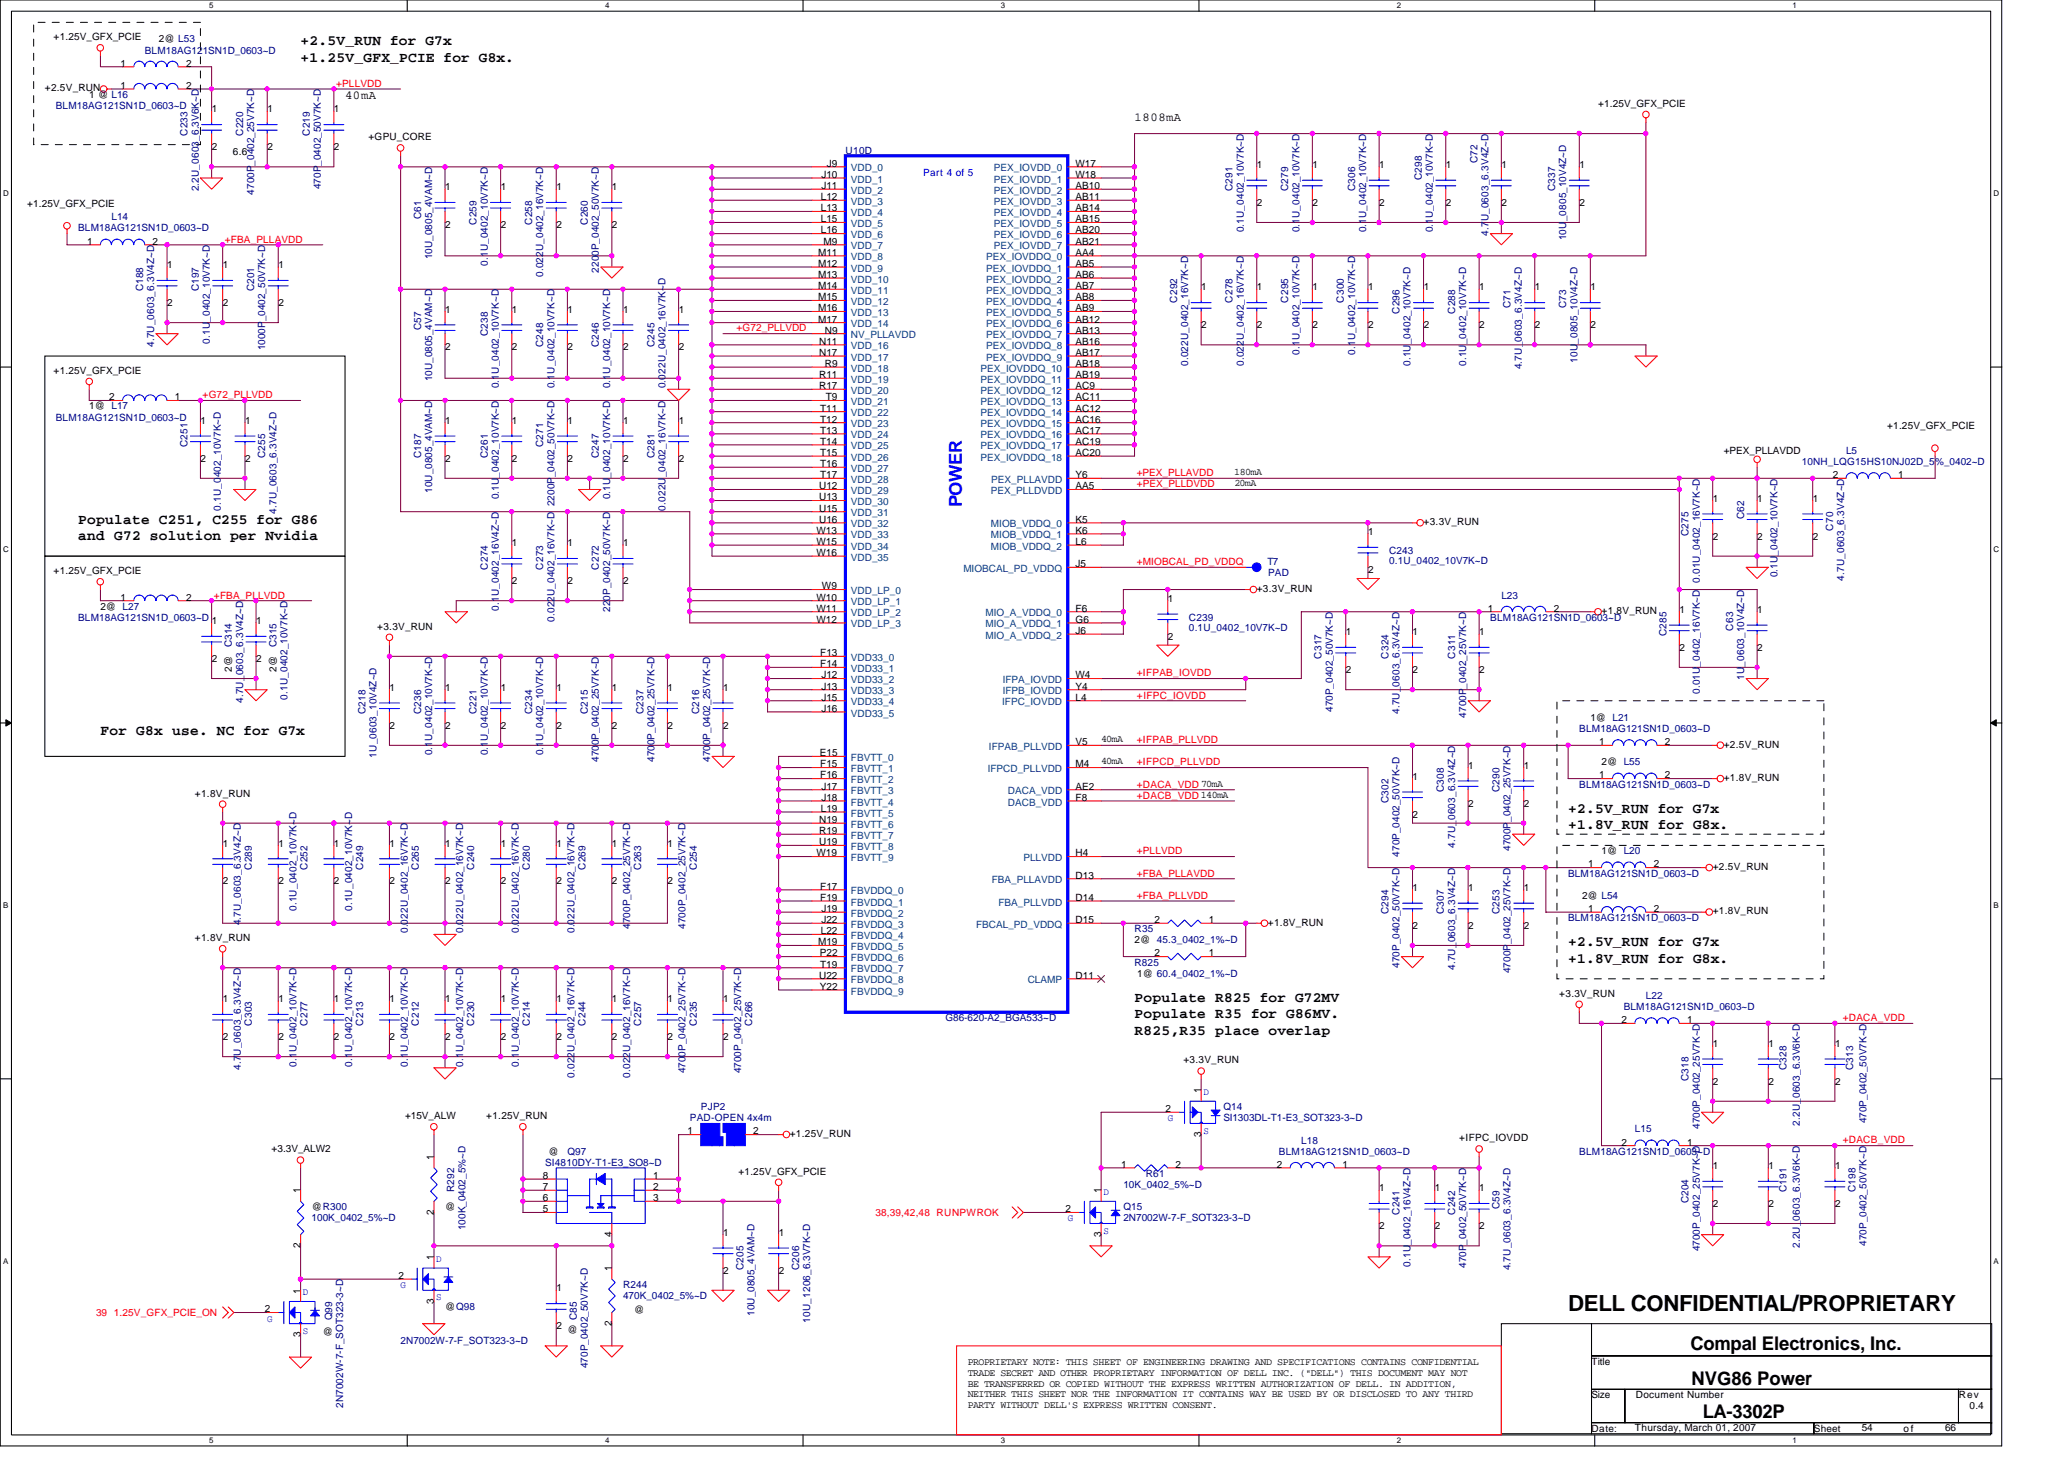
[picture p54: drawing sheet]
<svg xmlns="http://www.w3.org/2000/svg" width="297mm" height="210mm" viewBox="0 0 297 210" stroke-linecap="round" stroke-linejoin="round" font-family="sans-serif">
<defs><g id="words">
<text font-size="3.2" x="225.7" y="188.6">DELL CONFIDENTIAL/PROPRIETARY</text>
<g font-size="2.7">
<text x="243.3" y="194.2">Compal Electronics, Inc.</text>
<text x="243.4" y="199.2">NVG86 Power</text>
<text x="245" y="204">LA-3302P</text>
</g>
<text font-size="2.5" fill="#00f" x="138.4" y="73" transform="rotate(-90 138.4 73)">POWER</text>
<g font-size="2.1">
<text x="43.3" y="6.5">+2.5V_RUN for G7x</text>
<text x="43.3" y="8.9">+1.25V_GFX_PCIE for G8x.</text>
<text x="11.3" y="75.4">Populate C251, C255 for G86</text>
<text x="11.3" y="77.7">and G72 solution per Nvidia</text>
<text x="14.5" y="105.7">For G8x use. NC for G7x</text>
<text x="225.7" y="117">+2.5V_RUN for G7x</text>
<text x="225.7" y="119.3">+1.8V_RUN for G8x.</text>
<text x="225.7" y="136.2">+2.5V_RUN for G7x</text>
<text x="225.7" y="138.5">+1.8V_RUN for G8x.</text>
<text x="163.3" y="144.2">Populate R825 for G72MV</text>
<text x="163.3" y="146.5">Populate R35 for G86MV.</text>
<text x="163.3" y="149">R825,R35 place overlap</text>
</g>
<g font-size="1.8">
<text x="49.7" y="14.2">40mA</text>
<text x="163.3" y="17.4">1808mA</text>
</g>
<g font-size="1.4">
<text x="7.7" y="5.8">+1.25V_GFX_PCIE</text>
<text x="17.3" y="9.6">1</text>
<text x="22.9" y="6.1">2@ L53</text>
<text x="26.8" y="9.6">2</text>
<text x="6.5" y="13.1">+2.5V_RUN</text>
<text x="12.8" y="14.1">1 @ L16</text>
<text x="17.3" y="12.8">1</text>
<text x="26.8" y="12.8">2</text>
<text x="30.5" y="16.2">1</text>
<text x="38.5" y="16.2">1</text>
<text x="48.1" y="16.2">1</text>
<text x="230" y="15.4">+1.25V_GFX_PCIE</text>
<text x="30.5" y="21.6">2</text>
<text x="33.5" y="22.3">6.6</text>
<text x="38.5" y="21.6">2</text>
<text x="48.1" y="21.6">2</text>
<text x="53" y="20.2">+GPU_CORE</text>
<text x="119" y="24">J9</text>
<text x="154.8" y="24">W17</text>
<text x="3.9" y="29.8">+1.25V_GFX_PCIE</text>
<text x="64.1" y="27.4">1</text>
<text x="72.1" y="27.4">1</text>
<text x="80.1" y="27.4">1</text>
<text x="88.1" y="27.4">1</text>
<text x="118.1" y="28.8">L12</text>
<text x="118.2" y="27.2">J11</text>
<text x="118.2" y="25.6">J10</text>
<text x="154.8" y="25.6">W18</text>
<text x="154.8" y="27.2">AB10</text>
<text x="154.8" y="28.8">AB11</text>
<text x="180.9" y="24.2">1</text>
<text x="180.9" y="29.6">2</text>
<text x="188.9" y="24.2">1</text>
<text x="188.9" y="29.6">2</text>
<text x="198.5" y="24.2">1</text>
<text x="198.5" y="29.6">2</text>
<text x="208.1" y="24.2">1</text>
<text x="208.1" y="29.6">2</text>
<text x="216.1" y="24.2">1</text>
<text x="216.1" y="29.6">2</text>
<text x="227.3" y="24.2">1</text>
<text x="227.3" y="29.6">2</text>
<text x="12.5" y="35.2">1</text>
<text x="22" y="35.2">2</text>
<text x="64.1" y="32.8">2</text>
<text x="72.1" y="32.8">2</text>
<text x="80.1" y="32.8">2</text>
<text x="88.1" y="32.8">2</text>
<text x="118.1" y="33.6">L16</text>
<text x="118.1" y="32">L15</text>
<text x="118.1" y="30.4">L13</text>
<text x="118.5" y="35.2">M9</text>
<text x="154.8" y="30.4">AB14</text>
<text x="154.8" y="32">AB15</text>
<text x="154.8" y="33.6">AB20</text>
<text x="154.8" y="35.2">AB21</text>
<text x="24.1" y="38.6">1</text>
<text x="32.1" y="38.6">1</text>
<text x="40.1" y="38.6">1</text>
<text x="117.7" y="40">M13</text>
<text x="117.7" y="41.6">M14</text>
<text x="117.7" y="38.4">M12</text>
<text x="117.7" y="36.8">M11</text>
<text x="154.8" y="36.8">AA4</text>
<text x="154.8" y="38.4">AB5</text>
<text x="154.8" y="40">AB6</text>
<text x="154.8" y="41.6">AB7</text>
<text x="172.9" y="41.8">1</text>
<text x="180.9" y="41.8">1</text>
<text x="188.9" y="41.8">1</text>
<text x="196.9" y="41.8">1</text>
<text x="204.9" y="41.8">1</text>
<text x="212.9" y="41.8">1</text>
<text x="220.9" y="41.8">1</text>
<text x="228.9" y="41.8">1</text>
<text x="24.1" y="44">2</text>
<text x="32.1" y="44">2</text>
<text x="40.1" y="44">2</text>
<text x="64.1" y="45">1</text>
<text x="73.7" y="45">1</text>
<text x="81.7" y="45">1</text>
<text x="89.7" y="45">1</text>
<text x="97.7" y="45">1</text>
<text x="117.7" y="46.4">M17</text>
<text x="117.7" y="44.8">M16</text>
<text x="117.7" y="43.2">M15</text>
<text x="118.7" y="48">N9</text>
<text x="154.8" y="43.2">AB8</text>
<text x="154.8" y="44.8">AB9</text>
<text x="154.8" y="46.4">AB12</text>
<text x="154.8" y="48">AB13</text>
<text x="172.9" y="47.2">2</text>
<text x="180.9" y="47.2">2</text>
<text x="188.9" y="47.2">2</text>
<text x="196.9" y="47.2">2</text>
<text x="204.9" y="47.2">2</text>
<text x="212.9" y="47.2">2</text>
<text x="220.9" y="47.2">2</text>
<text x="228.9" y="47.2">2</text>
<text x="7.7" y="53.8">+1.25V_GFX_PCIE</text>
<text x="64.1" y="50.4">2</text>
<text x="73.7" y="50.4">2</text>
<text x="81.7" y="50.4">2</text>
<text x="89.7" y="50.4">2</text>
<text x="97.7" y="50.4">2</text>
<text x="117.9" y="51.2">N17</text>
<text x="117.9" y="49.6">N11</text>
<text x="118.7" y="52.8">R9</text>
<text x="154.8" y="49.6">AB16</text>
<text x="154.8" y="51.2">AB17</text>
<text x="154.8" y="52.8">AB18</text>
<text x="12.8" y="58.9">1@ L17</text>
<text x="15.7" y="57.6">2</text>
<text x="25.2" y="57.6">1</text>
<text x="117.9" y="54.4">R11</text>
<text x="117.9" y="56">R17</text>
<text x="118" y="59.2">T11</text>
<text x="118.8" y="57.6">T9</text>
<text x="154.8" y="54.4">AB19</text>
<text x="154.8" y="56">AC9</text>
<text x="154.8" y="57.6">AC11</text>
<text x="154.8" y="59.2">AC12</text>
<text x="28.9" y="61">1</text>
<text x="35.3" y="61">1</text>
<text x="64.1" y="61">1</text>
<text x="73.7" y="61">1</text>
<text x="81.7" y="61">1</text>
<text x="89.7" y="61">1</text>
<text x="97.7" y="61">1</text>
<text x="118" y="65.6">T15</text>
<text x="118" y="60.8">T12</text>
<text x="118" y="62.4">T13</text>
<text x="118" y="64">T14</text>
<text x="154.8" y="60.8">AC16</text>
<text x="154.8" y="62.4">AC17</text>
<text x="154.8" y="64">AC19</text>
<text x="154.8" y="65.6">AC20</text>
<text x="248.1" y="65.3">+PEX_PLLAVDD</text>
<text x="271.6" y="61.8">+1.25V_GFX_PCIE</text>
<text x="28.9" y="66.4">2</text>
<text x="35.3" y="66.4">2</text>
<text x="64.1" y="66.4">2</text>
<text x="73.7" y="66.4">2</text>
<text x="81.7" y="66.4">2</text>
<text x="89.7" y="66.4">2</text>
<text x="97.7" y="66.4">2</text>
<text x="117.9" y="70.4">U12</text>
<text x="117.9" y="72">U13</text>
<text x="118" y="67.2">T16</text>
<text x="118" y="68.8">T17</text>
<text x="154.8" y="68.8">Y6</text>
<text x="154.8" y="70.4">AA5</text>
<text x="177.6" y="68.4">180mA</text>
<text x="177.7" y="70">20mA</text>
<text x="263.8" y="68.8">2</text>
<text x="273.2" y="68.8">1</text>
<text x="117.5" y="76.8">W13</text>
<text x="117.9" y="73.6">U15</text>
<text x="117.9" y="75.2">U16</text>
<text x="154.8" y="75.2">K5</text>
<text x="154.8" y="76.8">K6</text>
<text x="196.9" y="77">1</text>
<text x="204.9" y="75.5">+3.3V_RUN</text>
<text x="246.5" y="72.2">1</text>
<text x="246.5" y="77.6">2</text>
<text x="252.9" y="72.2">1</text>
<text x="252.9" y="77.6">2</text>
<text x="260.9" y="72.2">1</text>
<text x="260.9" y="77.6">2</text>
<text x="7.7" y="82.6">+1.25V_GFX_PCIE</text>
<text x="73.7" y="78.6">1</text>
<text x="81.7" y="78.6">1</text>
<text x="89.7" y="78.6">1</text>
<text x="117.5" y="78.4">W15</text>
<text x="117.5" y="80">W16</text>
<text x="154.8" y="78.4">L6</text>
<text x="154.8" y="81.6">J5</text>
<text x="196.9" y="82.4">2</text>
<text x="14.5" y="87.7">2@ L27</text>
<text x="17.3" y="86.4">1</text>
<text x="26.8" y="86.4">2</text>
<text x="30.5" y="89.8">1</text>
<text x="36.9" y="89.8">1</text>
<text x="73.7" y="84">2</text>
<text x="81.7" y="84">2</text>
<text x="89.7" y="84">2</text>
<text x="117.5" y="86.4">W10</text>
<text x="117.5" y="89.6">W12</text>
<text x="117.5" y="88">W11</text>
<text x="118.3" y="84.8">W9</text>
<text x="154.8" y="88">F6</text>
<text x="154.8" y="89.6">G6</text>
<text x="168.1" y="86.6">1</text>
<text x="180.9" y="85.2">+3.3V_RUN</text>
<text x="214.1" y="88">1</text>
<text x="223.6" y="88">2</text>
<text x="230.5" y="88.3">+1.8V_RUN</text>
<text x="241.7" y="88.2">1</text>
<text x="252.9" y="88.2">1</text>
<text x="30.5" y="95.2">2</text>
<text x="36.9" y="95.2">2</text>
<text x="54.3" y="90.6">+3.3V_RUN</text>
<text x="118" y="94.4">F13</text>
<text x="118" y="96">F14</text>
<text x="154.8" y="91.2">J6</text>
<text x="168.1" y="92">2</text>
<text x="193.7" y="91.4">1</text>
<text x="203.3" y="91.4">1</text>
<text x="212.9" y="91.4">1</text>
<text x="241.7" y="93.6">2</text>
<text x="252.9" y="93.6">2</text>
<text x="33.4" y="96.7" transform="rotate(-90 33.4 96.7)">2@</text>
<text x="39.8" y="96.7" transform="rotate(-90 39.8 96.7)">2@</text>
<text x="56.1" y="99.4">1</text>
<text x="64.1" y="99.4">1</text>
<text x="72.1" y="99.4">1</text>
<text x="80.1" y="99.4">1</text>
<text x="88.1" y="99.4">1</text>
<text x="96.1" y="99.4">1</text>
<text x="104.1" y="99.4">1</text>
<text x="118.2" y="97.6">J12</text>
<text x="118.2" y="99.2">J13</text>
<text x="118.2" y="100.8">J15</text>
<text x="154.8" y="100.8">L4</text>
<text x="154.8" y="97.6">W4</text>
<text x="154.8" y="99.2">Y4</text>
<text x="193.7" y="96.8">2</text>
<text x="203.3" y="96.8">2</text>
<text x="212.9" y="96.8">2</text>
<text x="56.1" y="104.8">2</text>
<text x="64.1" y="104.8">2</text>
<text x="72.1" y="104.8">2</text>
<text x="80.1" y="104.8">2</text>
<text x="88.1" y="104.8">2</text>
<text x="96.1" y="104.8">2</text>
<text x="104.1" y="104.8">2</text>
<text x="118.2" y="102.4">J16</text>
<text x="154.8" y="107.2">V5</text>
<text x="158.5" y="106.8">40mA</text>
<text x="228.9" y="103.7">1@ L21</text>
<text x="230.1" y="107.2">1</text>
<text x="239.6" y="107.2">2</text>
<text x="248.1" y="107.5">+2.5V_RUN</text>
<text x="118" y="108.8">E15</text>
<text x="118" y="110.4">F15</text>
<text x="118" y="112">F16</text>
<text x="118.2" y="113.6">J17</text>
<text x="154.8" y="113.6">AE2</text>
<text x="154.8" y="110.4">M4</text>
<text x="158.5" y="110">40mA</text>
<text x="203.3" y="112.2">1</text>
<text x="211.3" y="110.6">1</text>
<text x="219.3" y="110.6">1</text>
<text x="230.1" y="112">1</text>
<text x="230.5" y="110.1">2@ L55</text>
<text x="239.6" y="112">2</text>
<text x="248.1" y="112.4">+1.8V_RUN</text>
<text x="28" y="114.6">+1.8V_RUN</text>
<text x="117.9" y="118.4">N19</text>
<text x="117.9" y="120">R19</text>
<text x="118.1" y="116.8">L19</text>
<text x="118.2" y="115.2">J18</text>
<text x="154.8" y="115.2">F8</text>
<text x="203.3" y="117.6">2</text>
<text x="211.3" y="116">2</text>
<text x="219.3" y="116">2</text>
<text x="32.1" y="121.8">1</text>
<text x="40.1" y="121.8">1</text>
<text x="48.1" y="121.8">1</text>
<text x="56.1" y="121.8">1</text>
<text x="64.1" y="121.8">1</text>
<text x="72.1" y="121.8">1</text>
<text x="80.1" y="121.8">1</text>
<text x="88.1" y="121.8">1</text>
<text x="96.1" y="121.8">1</text>
<text x="117.5" y="123.2">W19</text>
<text x="117.9" y="121.6">U19</text>
<text x="154.8" y="123.2">H4</text>
<text x="228.6" y="124.8">1</text>
<text x="230.5" y="122.9">1@ L20</text>
<text x="238" y="124.8">2</text>
<text x="246.5" y="125.2">+2.5V_RUN</text>
<text x="32.1" y="127.2">2</text>
<text x="40.1" y="127.2">2</text>
<text x="48.1" y="127.2">2</text>
<text x="56.1" y="127.2">2</text>
<text x="64.1" y="127.2">2</text>
<text x="72.1" y="127.2">2</text>
<text x="80.1" y="127.2">2</text>
<text x="88.1" y="127.2">2</text>
<text x="96.1" y="127.2">2</text>
<text x="118" y="128">F17</text>
<text x="118" y="129.6">F19</text>
<text x="118.2" y="131.2">J19</text>
<text x="154.8" y="129.6">D14</text>
<text x="154.8" y="126.4">D13</text>
<text x="203.3" y="128.2">1</text>
<text x="211.3" y="128.2">1</text>
<text x="219.3" y="128.2">1</text>
<text x="227.7" y="129.3">2@ L54</text>
<text x="228.6" y="131.2">1</text>
<text x="238" y="131.2">2</text>
<text x="246.5" y="131.6">+1.8V_RUN</text>
<text x="28" y="135.4">+1.8V_RUN</text>
<text x="117.7" y="136">M19</text>
<text x="118" y="137.6">P22</text>
<text x="118.1" y="134.4">L22</text>
<text x="118.2" y="132.8">J22</text>
<text x="154.8" y="132.8">D15</text>
<text x="163.3" y="135.7">2@ 45.3_0402_1%~D</text>
<text x="166.1" y="132.8">2</text>
<text x="166.1" y="137.6">2</text>
<text x="174" y="132.8">1</text>
<text x="174" y="137.6">1</text>
<text x="182.5" y="133.2">+1.8V_RUN</text>
<text x="203.3" y="133.6">2</text>
<text x="211.3" y="133.6">2</text>
<text x="219.3" y="133.6">2</text>
<text x="117.9" y="140.8">U22</text>
<text x="118" y="142.4">Y22</text>
<text x="118" y="139.2">T19</text>
<text x="154.8" y="140.8">D11</text>
<text x="163.7" y="140.5">1@ 60.4_0402_1%~D</text>
<text x="224.4" y="143.4">+3.3V_RUN</text>
<text x="32.1" y="144.2">1</text>
<text x="32.1" y="149.6">2</text>
<text x="40.1" y="144.2">1</text>
<text x="40.1" y="149.6">2</text>
<text x="48.1" y="144.2">1</text>
<text x="48.1" y="149.6">2</text>
<text x="56.1" y="144.2">1</text>
<text x="56.1" y="149.6">2</text>
<text x="64.1" y="144.2">1</text>
<text x="64.1" y="149.6">2</text>
<text x="72.1" y="144.2">1</text>
<text x="72.1" y="149.6">2</text>
<text x="80.1" y="144.2">1</text>
<text x="80.1" y="149.6">2</text>
<text x="88.1" y="144.2">1</text>
<text x="88.1" y="149.6">2</text>
<text x="96.1" y="144.2">1</text>
<text x="96.1" y="149.6">2</text>
<text x="104.1" y="144.2">1</text>
<text x="104.1" y="149.6">2</text>
<text x="233.4" y="147.2">2</text>
<text x="242.8" y="147.2">1</text>
<text x="170.3" y="153">+3.3V_RUN</text>
<text x="246.5" y="150.6">1</text>
<text x="254.5" y="150.6">1</text>
<text x="264.1" y="150.6">1</text>
<text x="58.3" y="161">+15V_ALW</text>
<text x="70" y="161">+1.25V_RUN</text>
<text x="167.7" y="160">2</text>
<text x="172.8" y="157.3" transform="rotate(-90 172.8 157.3)">1</text>
<text x="246.5" y="156">2</text>
<text x="254.5" y="156">2</text>
<text x="264.1" y="156">2</text>
<text x="39.1" y="165.8">+3.3V_ALW2</text>
<text x="62.4" y="166.9" transform="rotate(-90 62.4 166.9)">1</text>
<text x="78.9" y="166.1">@</text>
<text x="98.9" y="163.2">1</text>
<text x="108.4" y="163.2">2</text>
<text x="113.7" y="163.6">+1.25V_RUN</text>
<text x="161.4" y="168">1</text>
<text x="169.2" y="168">2</text>
<text x="172.8" y="163.6" transform="rotate(-90 172.8 163.6)">3</text>
<text x="183.7" y="168">2</text>
<text x="193.2" y="168">1</text>
<text x="210" y="164.2">+IFPC_IOVDD</text>
<text x="233.4" y="164.8">2</text>
<text x="242.8" y="164.8">1</text>
<text x="43.2" y="171.7" transform="rotate(-90 43.2 171.7)">1</text>
<text x="78.1" y="172.8">6</text>
<text x="78.1" y="171.2">7</text>
<text x="78.1" y="169.6">8</text>
<text x="94" y="172.8">3</text>
<text x="94" y="171.2">2</text>
<text x="94" y="169.6">1</text>
<text x="106.3" y="169">+1.25V_GFX_PCIE</text>
<text x="158.5" y="171.7" transform="rotate(-90 158.5 171.7)">1</text>
<text x="198.5" y="171.4">1</text>
<text x="206.5" y="171.4">1</text>
<text x="212.9" y="171.4">1</text>
<text x="246.5" y="168.2">1</text>
<text x="246.5" y="173.7">2</text>
<text x="254.5" y="168.2">1</text>
<text x="254.5" y="173.7">2</text>
<text x="264.1" y="168.2">1</text>
<text x="264.1" y="173.7">2</text>
<text x="43.2" y="179.6" transform="rotate(-90 43.2 179.6)">2</text>
<text x="44.9" y="174.1">@R300</text>
<text x="62.4" y="174.8" transform="rotate(-90 62.4 174.8)">2</text>
<text x="64" y="174.1">@</text>
<text x="78.1" y="174.4">5</text>
<text x="88" y="177.9" transform="rotate(-90 88 177.9)">4</text>
<text x="104.1" y="177.8">1</text>
<text x="112.1" y="177.8">1</text>
<text x="153.3" y="174.4">2</text>
<text x="158.5" y="177.9" transform="rotate(-90 158.5 177.9)">3</text>
<text x="198.5" y="176.8">2</text>
<text x="206.5" y="176.8">2</text>
<text x="212.9" y="176.8">2</text>
<text x="57.3" y="184">2</text>
<text x="62.4" y="181.3" transform="rotate(-90 62.4 181.3)">1</text>
<text x="80.1" y="185.8">1</text>
<text x="88" y="182.9" transform="rotate(-90 88 182.9)">1</text>
<text x="104.1" y="183.2">2</text>
<text x="112.1" y="183.2">2</text>
<text x="38.1" y="188.8">2</text>
<text x="43.2" y="186.1" transform="rotate(-90 43.2 186.1)">1</text>
<text x="62.4" y="187.6" transform="rotate(-90 62.4 187.6)">3</text>
<text x="64" y="188.5">@Q98</text>
<text x="80.1" y="191.2">2</text>
<text x="81.7" y="191.7">@</text>
<text x="88" y="190.8" transform="rotate(-90 88 190.8)">2</text>
<text x="91.3" y="188.8">@</text>
<text x="43.2" y="192.4" transform="rotate(-90 43.2 192.4)">3</text>
<text x="46.5" y="192">@</text>
<text x="139.3" y="196.4">PROPRIETARY NOTE: THIS SHEET OF ENGINEERING DRAWING AND SPECIFICATIONS CONTAINS CONFIDENTIAL</text>
<text x="139.3" y="197.9">TRADE SECRET AND OTHER PROPRIETARY INFORMATION OF DELL INC. (&quot;DELL&quot;) THIS DOCUMENT MAY NOT</text>
<text x="229" y="196.4">Title</text>
<text x="139.3" y="199.5">BE TRANSFERRED OR COPIED WITHOUT THE EXPRESS WRITTEN AUTHORIZATION OF DELL. IN ADDITION,</text>
<text x="139.3" y="201">NEITHER THIS SHEET NOR THE INFORMATION IT CONTAINS WAY BE USED BY OR DISCLOSED TO ANY THIRD</text>
<text x="139.3" y="202.6">PARTY WITHOUT DELL'S EXPRESS WRITTEN CONSENT.</text>
<text x="229" y="201.2">Size</text>
<text x="235.4" y="201.2">Document Number</text>
<text x="281.9" y="201.2">Rev</text>
<text x="283.4" y="202.8">0.4</text>
<text x="229" y="206">Date:</text>
<text x="235.3" y="205.8">Thursday, March 01, 2007</text>
<text x="261" y="206">Sheet</text>
<text x="267.9" y="205.8">54</text>
<text x="274" y="206">of</text>
<text x="279.9" y="205.8">66</text>
</g>
<g font-size="1.4" fill="#000080">
<text x="20.8" y="7.7">BLM18AG121SN1D_0603~D</text>
<text x="8" y="15.7">BLM18AG121SN1D_0603~D</text>
<text x="27" y="19.5" transform="rotate(-90 27 19.5)">C233</text>
<text x="35" y="19.5" transform="rotate(-90 35 19.5)">C220</text>
<text x="44.6" y="19.5" transform="rotate(-90 44.6 19.5)">C219</text>
<text x="121.7" y="22.1">U10D</text>
<text x="212.6" y="23.5" transform="rotate(-90 212.6 23.5)">C72</text>
<text x="28.6" y="27.5" transform="rotate(-90 28.6 27.5)">2.2U_0603_6.3V6K~D</text>
<text x="36.6" y="28" transform="rotate(-90 36.6 28)">4700P_0402_25V7K~D</text>
<text x="46.2" y="27.2" transform="rotate(-90 46.2 27.2)">470P_0402_50V7K~D</text>
<text x="177.4" y="27.5" transform="rotate(-90 177.4 27.5)">C291</text>
<text x="185.4" y="27.5" transform="rotate(-90 185.4 27.5)">C279</text>
<text x="195" y="27.5" transform="rotate(-90 195 27.5)">C306</text>
<text x="204.6" y="25.9" transform="rotate(-90 204.6 25.9)">C298</text>
<text x="223.8" y="27.5" transform="rotate(-90 223.8 27.5)">C337</text>
<text x="11.3" y="33.3">BLM18AG121SN1D_0603~D</text>
<text x="16" y="31.7">L14</text>
<text x="60.6" y="31.5" transform="rotate(-90 60.6 31.5)">C61</text>
<text x="68.6" y="32.3" transform="rotate(-90 68.6 32.3)">C259</text>
<text x="76.6" y="32.3" transform="rotate(-90 76.6 32.3)">C258</text>
<text x="84.6" y="32.3" transform="rotate(-90 84.6 32.3)">C260</text>
<text x="179" y="33.4" transform="rotate(-90 179 33.4)">0.1U_0402_10V7K~D</text>
<text x="187" y="33.4" transform="rotate(-90 187 33.4)">0.1U_0402_10V7K~D</text>
<text x="196.6" y="33.4" transform="rotate(-90 196.6 33.4)">0.1U_0402_10V7K~D</text>
<text x="206.2" y="33.4" transform="rotate(-90 206.2 33.4)">0.1U_0402_10V7K~D</text>
<text x="214.2" y="33.9" transform="rotate(-90 214.2 33.9)">4.7U_0603_6.3V4Z~D</text>
<text x="225.4" y="34.6" transform="rotate(-90 225.4 34.6)">10U_0805_10V4Z~D</text>
<text x="20.6" y="41.9" transform="rotate(-90 20.6 41.9)">C188</text>
<text x="28.6" y="41.9" transform="rotate(-90 28.6 41.9)">C197</text>
<text x="36.6" y="41.9" transform="rotate(-90 36.6 41.9)">C201</text>
<text x="62.2" y="37.3" transform="rotate(-90 62.2 37.3)">10U_0805_4VAM~D</text>
<text x="70.2" y="38.2" transform="rotate(-90 70.2 38.2)">0.1U_0402_10V7K~D</text>
<text x="78.2" y="39.9" transform="rotate(-90 78.2 39.9)">0.022U_0402_16V7K~D</text>
<text x="86.2" y="39.2" transform="rotate(-90 86.2 39.2)">2200P_0402_50V7K~D</text>
<text x="60.6" y="47.5" transform="rotate(-90 60.6 47.5)">C57</text>
<text x="169.4" y="43.5" transform="rotate(-90 169.4 43.5)">C292</text>
<text x="177.4" y="43.5" transform="rotate(-90 177.4 43.5)">C278</text>
<text x="185.4" y="43.5" transform="rotate(-90 185.4 43.5)">C295</text>
<text x="193.4" y="43.5" transform="rotate(-90 193.4 43.5)">C300</text>
<text x="201.4" y="45.1" transform="rotate(-90 201.4 45.1)">C296</text>
<text x="209.4" y="45.1" transform="rotate(-90 209.4 45.1)">C288</text>
<text x="217.4" y="44.3" transform="rotate(-90 217.4 44.3)">C71</text>
<text x="225.4" y="44.3" transform="rotate(-90 225.4 44.3)">C73</text>
<text x="22.2" y="49.9" transform="rotate(-90 22.2 49.9)">4.7U_0603_6.3V4Z~D</text>
<text x="30.2" y="49.4" transform="rotate(-90 30.2 49.4)">0.1U_0402_10V7K~D</text>
<text x="38.2" y="50.4" transform="rotate(-90 38.2 50.4)">1000P_0402_50V7K~D</text>
<text x="70.2" y="48.3" transform="rotate(-90 70.2 48.3)">C238</text>
<text x="78.2" y="49.9" transform="rotate(-90 78.2 49.9)">C248</text>
<text x="86.2" y="49.9" transform="rotate(-90 86.2 49.9)">C246</text>
<text x="94.2" y="49.9" transform="rotate(-90 94.2 49.9)">C245</text>
<text x="171" y="52.7" transform="rotate(-90 171 52.7)">0.022U_0402_16V7K~D</text>
<text x="179" y="52.7" transform="rotate(-90 179 52.7)">0.022U_0402_16V7K~D</text>
<text x="187" y="51.1" transform="rotate(-90 187 51.1)">0.1U_0402_10V7K~D</text>
<text x="195" y="51.1" transform="rotate(-90 195 51.1)">0.1U_0402_10V7K~D</text>
<text x="203" y="52.7" transform="rotate(-90 203 52.7)">0.1U_0402_10V7K~D</text>
<text x="211" y="52.7" transform="rotate(-90 211 52.7)">0.1U_0402_10V7K~D</text>
<text x="219" y="53.1" transform="rotate(-90 219 53.1)">4.7U_0603_6.3V4Z~D</text>
<text x="227" y="52.2" transform="rotate(-90 227 52.2)">10U_0805_10V4Z~D</text>
<text x="62.2" y="54.9" transform="rotate(-90 62.2 54.9)">10U_0805_4VAM~D</text>
<text x="71.8" y="55.9" transform="rotate(-90 71.8 55.9)">0.1U_0402_10V7K~D</text>
<text x="79.8" y="55.9" transform="rotate(-90 79.8 55.9)">0.1U_0402_10V7K~D</text>
<text x="87.8" y="55.9" transform="rotate(-90 87.8 55.9)">0.1U_0402_10V7K~D</text>
<text x="95.8" y="55.9" transform="rotate(-90 95.8 55.9)">0.022U_0402_16V7K~D</text>
<text x="8" y="60.5">BLM18AG121SN1D_0603~D</text>
<text x="27" y="64.3" transform="rotate(-90 27 64.3)">C251</text>
<text x="38.2" y="65.9" transform="rotate(-90 38.2 65.9)">C255</text>
<text x="60.6" y="65.9" transform="rotate(-90 60.6 65.9)">C187</text>
<text x="70.2" y="65.9" transform="rotate(-90 70.2 65.9)">C261</text>
<text x="78.2" y="64.3" transform="rotate(-90 78.2 64.3)">C271</text>
<text x="86.2" y="65.9" transform="rotate(-90 86.2 65.9)">C247</text>
<text x="94.2" y="65.9" transform="rotate(-90 94.2 65.9)">C281</text>
<text x="265.7" y="65.3">L5</text>
<text x="62.2" y="70.9" transform="rotate(-90 62.2 70.9)">10U_0805_4VAM~D</text>
<text x="71.8" y="71.9" transform="rotate(-90 71.8 71.9)">0.1U_0402_10V7K~D</text>
<text x="87.8" y="71.9" transform="rotate(-90 87.8 71.9)">0.1U_0402_10V7K~D</text>
<text x="259.3" y="66.9">10NH_LQG15HS10NJ02D_5%_0402~D</text>
<text x="31.8" y="73.4" transform="rotate(-90 31.8 73.4)">0.1U_0402_10V7K~D</text>
<text x="39.8" y="73.9" transform="rotate(-90 39.8 73.9)">4.7U_0603_6.3V4Z~D</text>
<text x="79.8" y="72.8" transform="rotate(-90 79.8 72.8)">2200P_0402_50V7K~D</text>
<text x="95.8" y="73.4" transform="rotate(-90 95.8 73.4)">0.022U_0402_16V7K~D</text>
<text x="243" y="77.1" transform="rotate(-90 243 77.1)">C275</text>
<text x="251" y="74.7" transform="rotate(-90 251 74.7)">C62</text>
<text x="263.8" y="76.3" transform="rotate(-90 263.8 76.3)">C70</text>
<text x="70.2" y="81.9" transform="rotate(-90 70.2 81.9)">C274</text>
<text x="78.2" y="81.9" transform="rotate(-90 78.2 81.9)">C273</text>
<text x="86.2" y="81.9" transform="rotate(-90 86.2 81.9)">C272</text>
<text x="182.4" y="81.3">T7</text>
<text x="182.5" y="82.9">PAD</text>
<text x="199.9" y="79.7">C243</text>
<text x="199.9" y="81.2">0.1U_0402_10V7K~D</text>
<text x="244.6" y="83.9" transform="rotate(-90 244.6 83.9)">0.01U_0402_16V7K~D</text>
<text x="255.8" y="83.1" transform="rotate(-90 255.8 83.1)">0.1U_0402_10V7K~D</text>
<text x="265.4" y="83.5" transform="rotate(-90 265.4 83.5)">4.7U_0603_6.3V4Z~D</text>
<text x="11.3" y="89.3">BLM18AG121SN1D_0603~D</text>
<text x="71.8" y="87.9" transform="rotate(-90 71.8 87.9)">0.1U_0402_16V4Z~D</text>
<text x="79.8" y="89.5" transform="rotate(-90 79.8 89.5)">0.022U_0402_16V7K~D</text>
<text x="87.8" y="88" transform="rotate(-90 87.8 88)">220P_0402_50V7K~D</text>
<text x="171.1" y="89.3">C239</text>
<text x="214.5" y="89.3">BLM18AG121SN1D_0603~D</text>
<text x="216.1" y="86.1">L23</text>
<text x="33.4" y="93.1" transform="rotate(-90 33.4 93.1)">C314</text>
<text x="39.8" y="93.1" transform="rotate(-90 39.8 93.1)">C315</text>
<text x="171.1" y="90.7">0.1U_0402_10V7K~D</text>
<text x="190.2" y="94.7" transform="rotate(-90 190.2 94.7)">C317</text>
<text x="199.8" y="94.7" transform="rotate(-90 199.8 94.7)">C324</text>
<text x="209.4" y="94.7" transform="rotate(-90 209.4 94.7)">C311</text>
<text x="239.8" y="91.5" transform="rotate(-90 239.8 91.5)">C285</text>
<text x="249.4" y="90.7" transform="rotate(-90 249.4 90.7)">C63</text>
<text x="35" y="101.1" transform="rotate(-90 35 101.1)">4.7U_0603_6.3V4Z~D</text>
<text x="41.4" y="100.7" transform="rotate(-90 41.4 100.7)">0.1U_0402_10V7K~D</text>
<text x="244.6" y="99.9" transform="rotate(-90 244.6 99.9)">0.01U_0402_16V7K~D</text>
<text x="251" y="97.8" transform="rotate(-90 251 97.8)">1U_0603_10V4Z~D</text>
<text x="52.6" y="102.7" transform="rotate(-90 52.6 102.7)">C218</text>
<text x="60.6" y="102.7" transform="rotate(-90 60.6 102.7)">C236</text>
<text x="68.6" y="102.7" transform="rotate(-90 68.6 102.7)">C221</text>
<text x="76.6" y="102.7" transform="rotate(-90 76.6 102.7)">C234</text>
<text x="84.6" y="102.7" transform="rotate(-90 84.6 102.7)">C215</text>
<text x="92.6" y="102.7" transform="rotate(-90 92.6 102.7)">C237</text>
<text x="100.6" y="102.7" transform="rotate(-90 100.6 102.7)">C216</text>
<text x="191.8" y="102.4" transform="rotate(-90 191.8 102.4)">470P_0402_50V7K~D</text>
<text x="201.4" y="102.7" transform="rotate(-90 201.4 102.7)">4.7U_0603_6.3V4Z~D</text>
<text x="211" y="103.2" transform="rotate(-90 211 103.2)">4700P_0402_25V7K~D</text>
<text x="227.3" y="105.3">BLM18AG121SN1D_0603~D</text>
<text x="54.2" y="109" transform="rotate(-90 54.2 109)">1U_0603_10V4Z~D</text>
<text x="62.2" y="108.7" transform="rotate(-90 62.2 108.7)">0.1U_0402_10V7K~D</text>
<text x="70.2" y="108.7" transform="rotate(-90 70.2 108.7)">0.1U_0402_10V7K~D</text>
<text x="78.2" y="108.7" transform="rotate(-90 78.2 108.7)">0.1U_0402_10V7K~D</text>
<text x="86.2" y="109.6" transform="rotate(-90 86.2 109.6)">4700P_0402_25V7K~D</text>
<text x="94.2" y="109.6" transform="rotate(-90 94.2 109.6)">4700P_0402_25V7K~D</text>
<text x="102.2" y="109.6" transform="rotate(-90 102.2 109.6)">4700P_0402_25V7K~D</text>
<text x="207.8" y="113.9" transform="rotate(-90 207.8 113.9)">C308</text>
<text x="215.8" y="113.9" transform="rotate(-90 215.8 113.9)">C290</text>
<text x="227.3" y="113.3">BLM18AG121SN1D_0603~D</text>
<text x="199.8" y="115.5" transform="rotate(-90 199.8 115.5)">C302</text>
<text x="36.3" y="125.1" transform="rotate(-90 36.3 125.1)">C289</text>
<text x="44.3" y="125.1" transform="rotate(-90 44.3 125.1)">C252</text>
<text x="52.3" y="125.1" transform="rotate(-90 52.3 125.1)">C249</text>
<text x="60.3" y="125.1" transform="rotate(-90 60.3 125.1)">C265</text>
<text x="68.3" y="125.1" transform="rotate(-90 68.3 125.1)">C240</text>
<text x="76.3" y="125.1" transform="rotate(-90 76.3 125.1)">C280</text>
<text x="84.3" y="125.1" transform="rotate(-90 84.3 125.1)">C269</text>
<text x="92.3" y="125.1" transform="rotate(-90 92.3 125.1)">C263</text>
<text x="100.3" y="125.1" transform="rotate(-90 100.3 125.1)">C254</text>
<text x="201.4" y="123.2" transform="rotate(-90 201.4 123.2)">470P_0402_50V7K~D</text>
<text x="209.4" y="121.9" transform="rotate(-90 209.4 121.9)">4.7U_0603_6.3V4Z~D</text>
<text x="217.4" y="122.4" transform="rotate(-90 217.4 122.4)">4700P_0402_25V7K~D</text>
<text x="42.7" y="131.1" transform="rotate(-90 42.7 131.1)">0.1U_0402_10V7K~D</text>
<text x="50.7" y="131.1" transform="rotate(-90 50.7 131.1)">0.1U_0402_10V7K~D</text>
<text x="199.8" y="131.6" transform="rotate(-90 199.8 131.6)">C294</text>
<text x="207.8" y="131.6" transform="rotate(-90 207.8 131.6)">C307</text>
<text x="215.8" y="131.6" transform="rotate(-90 215.8 131.6)">C253</text>
<text x="225.7" y="126.1">BLM18AG121SN1D_0603~D</text>
<text x="34.7" y="133.1" transform="rotate(-90 34.7 133.1)">4.7U_0603_6.3V4Z~D</text>
<text x="58.7" y="134.3" transform="rotate(-90 58.7 134.3)">0.022U_0402_16V7K~D</text>
<text x="66.7" y="134.3" transform="rotate(-90 66.7 134.3)">0.022U_0402_16V7K~D</text>
<text x="74.7" y="134.3" transform="rotate(-90 74.7 134.3)">0.022U_0402_16V7K~D</text>
<text x="82.7" y="134.3" transform="rotate(-90 82.7 134.3)">0.022U_0402_16V7K~D</text>
<text x="90.7" y="133.6" transform="rotate(-90 90.7 133.6)">4700P_0402_25V7K~D</text>
<text x="98.7" y="133.6" transform="rotate(-90 98.7 133.6)">4700P_0402_25V7K~D</text>
<text x="163.3" y="134.1">R35</text>
<text x="225.7" y="132.5">BLM18AG121SN1D_0603~D</text>
<text x="163.3" y="138.9">R825</text>
<text x="201.4" y="139.2" transform="rotate(-90 201.4 139.2)">470P_0402_50V7K~D</text>
<text x="209.4" y="139.6" transform="rotate(-90 209.4 139.6)">4.7U_0603_6.3V4Z~D</text>
<text x="217.4" y="140" transform="rotate(-90 217.4 140)">4700P_0402_25V7K~D</text>
<text x="236.9" y="143.7">L22</text>
<text x="36.3" y="147.6" transform="rotate(-90 36.3 147.6)">C303</text>
<text x="44.3" y="147.6" transform="rotate(-90 44.3 147.6)">C277</text>
<text x="52.3" y="147.6" transform="rotate(-90 52.3 147.6)">C213</text>
<text x="60.3" y="147.6" transform="rotate(-90 60.3 147.6)">C212</text>
<text x="68.3" y="147.6" transform="rotate(-90 68.3 147.6)">C230</text>
<text x="76.3" y="147.6" transform="rotate(-90 76.3 147.6)">C214</text>
<text x="84.3" y="147.6" transform="rotate(-90 84.3 147.6)">C244</text>
<text x="92.3" y="147.6" transform="rotate(-90 92.3 147.6)">C257</text>
<text x="100.3" y="147.6" transform="rotate(-90 100.3 147.6)">C235</text>
<text x="108.3" y="147.6" transform="rotate(-90 108.3 147.6)">C266</text>
<text x="136.1" y="146.9">G86-620-A2_BGA533~D</text>
<text x="233.7" y="145.3">BLM18AG121SN1D_0603~D</text>
<text x="34.7" y="153.9" transform="rotate(-90 34.7 153.9)">4.7U_0603_6.3V4Z~D</text>
<text x="42.7" y="153.5" transform="rotate(-90 42.7 153.5)">0.1U_0402_10V7K~D</text>
<text x="50.7" y="153.5" transform="rotate(-90 50.7 153.5)">0.1U_0402_10V7K~D</text>
<text x="58.7" y="153.5" transform="rotate(-90 58.7 153.5)">0.1U_0402_10V7K~D</text>
<text x="66.7" y="153.5" transform="rotate(-90 66.7 153.5)">0.1U_0402_10V7K~D</text>
<text x="74.7" y="153.5" transform="rotate(-90 74.7 153.5)">0.1U_0402_10V7K~D</text>
<text x="82.7" y="155.1" transform="rotate(-90 82.7 155.1)">0.022U_0402_16V7K~D</text>
<text x="90.7" y="155.1" transform="rotate(-90 90.7 155.1)">0.022U_0402_16V7K~D</text>
<text x="98.7" y="154.4" transform="rotate(-90 98.7 154.4)">4700P_0402_25V7K~D</text>
<text x="106.7" y="154.4" transform="rotate(-90 106.7 154.4)">4700P_0402_25V7K~D</text>
<text x="243" y="155.6" transform="rotate(-90 243 155.6)">C318</text>
<text x="257.1" y="153.9" transform="rotate(-90 257.1 153.9)">C328</text>
<text x="266.7" y="153.9" transform="rotate(-90 266.7 153.9)">C313</text>
<text x="99.3" y="161.3">PAD-OPEN 4x4m</text>
<text x="100.9" y="159.7">PJP2</text>
<text x="176.1" y="159.7">Q14</text>
<text x="176.1" y="161.3">SI1303DL-T1-E3_SOT323-3~D</text>
<text x="259" y="161.9" transform="rotate(-90 259 161.9)">2.2U_0603_6.3V6K~D</text>
<text x="268.6" y="161.6" transform="rotate(-90 268.6 161.6)">470P_0402_50V7K~D</text>
<text x="78.5" y="167.7">SI4810DY-T1-E3_SO8~D</text>
<text x="81.7" y="166.1">Q97</text>
<text x="184.1" y="166.1">BLM18AG121SN1D_0603~D</text>
<text x="187.3" y="164.5">L18</text>
<text x="227.3" y="166.1">BLM18AG121SN1D_0603~D</text>
<text x="235.3" y="162.9">L15</text>
<text x="244.6" y="162.4" transform="rotate(-90 244.6 162.4)">4700P_0402_25V7K~D</text>
<text x="65.4" y="171.6" transform="rotate(-90 65.4 171.6)">R292</text>
<text x="161.7" y="170.9">10K_0402_5%~D</text>
<text x="164.9" y="169.3">R61</text>
<text x="215.8" y="173.9" transform="rotate(-90 215.8 173.9)">C59</text>
<text x="243" y="173.1" transform="rotate(-90 243 173.1)">C204</text>
<text x="257.1" y="171.6" transform="rotate(-90 257.1 171.6)">C191</text>
<text x="267" y="171.6" transform="rotate(-90 267 171.6)">C198</text>
<text x="44.8" y="175.7">100K_0402_5%~D</text>
<text x="67" y="177" transform="rotate(-90 67 177)">100K_0402_5%~D</text>
<text x="161.7" y="174.1">Q15</text>
<text x="161.7" y="175.7">2N7002W-7-F_SOT323-3~D</text>
<text x="201.4" y="174.8" transform="rotate(-90 201.4 174.8)">C241</text>
<text x="209.4" y="174.8" transform="rotate(-90 209.4 174.8)">C242</text>
<text x="259" y="179.6" transform="rotate(-90 259 179.6)">2.2U_0603_6.3V6K~D</text>
<text x="268.6" y="179.2" transform="rotate(-90 268.6 179.2)">470P_0402_50V7K~D</text>
<text x="89.7" y="185.3">R244</text>
<text x="107" y="182.8" transform="rotate(-90 107 182.8)">C205</text>
<text x="115" y="182.8" transform="rotate(-90 115 182.8)">C206</text>
<text x="203" y="182.3" transform="rotate(-90 203 182.3)">0.1U_0402_16V4Z~D</text>
<text x="211" y="182.4" transform="rotate(-90 211 182.4)">470P_0402_50V7K~D</text>
<text x="217.4" y="182.8" transform="rotate(-90 217.4 182.8)">4.7U_0603_6.3V4Z~D</text>
<text x="244.6" y="180" transform="rotate(-90 244.6 180)">4700P_0402_25V7K~D</text>
<text x="47.8" y="189.9" transform="rotate(-90 47.8 189.9)">Q99</text>
<text x="83" y="189.9" transform="rotate(-90 83 189.9)">C85</text>
<text x="89.7" y="186.9">470K_0402_5%~D</text>
<text x="108.6" y="189.3" transform="rotate(-90 108.6 189.3)">10U_0805_4VAM~D</text>
<text x="116.6" y="190.3" transform="rotate(-90 116.6 190.3)">10U_1206_6.3V7K~D</text>
<text x="57.7" y="193.3">2N7002W-7-F_SOT323-3~D</text>
<text x="84.6" y="196.8" transform="rotate(-90 84.6 196.8)">470P_0402_50V7K~D</text>
<text x="49.4" y="202.6" transform="rotate(-90 49.4 202.6)">2N7002W-7-F_SOT323-3~D</text>
</g>
<g font-size="1.4" fill="#f00">
<text x="48.4" y="12.5">+PLLVDD</text>
<text x="32.4" y="34.9">+FBA_PLLAVDD</text>
<text x="106" y="47.7">+G72_PLLVDD</text>
<text x="29.2" y="57.3">+G72_PLLVDD</text>
<text x="163.6" y="70.1">+PEX_PLLDVDD</text>
<text x="163.6" y="68.5">+PEX_PLLAVDD</text>
<text x="163.6" y="81.3">+MIOBCAL_PD_VDDQ</text>
<text x="30.8" y="86.1">+FBA_PLLVDD</text>
<text x="163.6" y="100.5">+IFPC_IOVDD</text>
<text x="163.6" y="97.3">+IFPAB_IOVDD</text>
<text x="163.6" y="106.9">+IFPAB_PLLVDD</text>
<text x="163.6" y="110.1">+IFPCD_PLLVDD</text>
<text x="163.6" y="113.3">+DACA_VDD 70mA</text>
<text x="163.6" y="114.9">+DACB_VDD 140mA</text>
<text x="163.6" y="122.9">+PLLVDD</text>
<text x="163.6" y="126.1">+FBA_PLLAVDD</text>
<text x="163.6" y="129.3">+FBA_PLLVDD</text>
<text x="265.2" y="146.9">+DACA_VDD</text>
<text x="265.2" y="164.5">+DACB_VDD</text>
<text x="126" y="174.9">38,39,42,48 RUNPWROK</text>
<text x="13.8" y="189.3">39</text>
<text x="16.4" y="189.3">1.25V_GFX_PCIE_ON</text>
</g>
<g font-size="1.4" fill="#004080">
<text x="122.5" y="29.5">VDD_3</text>
<text x="122.5" y="27.9">VDD_2</text>
<text x="122.5" y="26.3">VDD_1</text>
<text x="122.5" y="24.7">VDD_0</text>
<text x="143" y="24.7">PEX_IOVDD_0</text>
<text x="143" y="26.3">PEX_IOVDD_1</text>
<text x="143" y="27.9">PEX_IOVDD_2</text>
<text x="143" y="29.5">PEX_IOVDD_3</text>
<text x="122.5" y="34.3">VDD_6</text>
<text x="122.5" y="32.7">VDD_5</text>
<text x="122.5" y="31.1">VDD_4</text>
<text x="122.5" y="35.9">VDD_7</text>
<text x="143" y="31.1">PEX_IOVDD_4</text>
<text x="143" y="32.7">PEX_IOVDD_5</text>
<text x="143" y="34.3">PEX_IOVDD_6</text>
<text x="143" y="35.9">PEX_IOVDD_7</text>
<text x="122.5" y="40.7">VDD_10</text>
<text x="122.5" y="39.1">VDD_9</text>
<text x="122.5" y="37.5">VDD_8</text>
<text x="141.9" y="37.5">PEX_IOVDDQ_0</text>
<text x="141.9" y="39.1">PEX_IOVDDQ_1</text>
<text x="141.9" y="40.7">PEX_IOVDDQ_2</text>
<text x="122.5" y="47.1">VDD_14</text>
<text x="122.5" y="45.5">VDD_13</text>
<text x="122.5" y="43.9">VDD_12</text>
<text x="122.5" y="42.3">VDD_11</text>
<text x="141.9" y="42.3">PEX_IOVDDQ_3</text>
<text x="141.9" y="43.9">PEX_IOVDDQ_4</text>
<text x="141.9" y="45.5">PEX_IOVDDQ_5</text>
<text x="141.9" y="47.1">PEX_IOVDDQ_6</text>
<text x="122.5" y="51.9">VDD_17</text>
<text x="122.5" y="50.3">VDD_16</text>
<text x="122.5" y="48.7">NV_PLLAVDD</text>
<text x="122.5" y="53.5">VDD_18</text>
<text x="141.1" y="53.5">PEX_IOVDDQ_10</text>
<text x="141.9" y="48.7">PEX_IOVDDQ_7</text>
<text x="141.9" y="50.3">PEX_IOVDDQ_8</text>
<text x="141.9" y="51.9">PEX_IOVDDQ_9</text>
<text x="122.5" y="55.1">VDD_19</text>
<text x="122.5" y="56.7">VDD_20</text>
<text x="122.5" y="58.3">VDD_21</text>
<text x="122.5" y="59.9">VDD_22</text>
<text x="141.1" y="55.1">PEX_IOVDDQ_11</text>
<text x="141.1" y="56.7">PEX_IOVDDQ_12</text>
<text x="141.1" y="58.3">PEX_IOVDDQ_13</text>
<text x="141.1" y="59.9">PEX_IOVDDQ_14</text>
<text x="122.5" y="61.5">VDD_23</text>
<text x="122.5" y="63.1">VDD_24</text>
<text x="122.5" y="64.7">VDD_25</text>
<text x="141.1" y="61.5">PEX_IOVDDQ_15</text>
<text x="141.1" y="63.1">PEX_IOVDDQ_16</text>
<text x="141.1" y="64.7">PEX_IOVDDQ_17</text>
<text x="122.5" y="67.9">VDD_27</text>
<text x="122.5" y="69.5">VDD_28</text>
<text x="122.5" y="71.1">VDD_29</text>
<text x="122.5" y="66.3">VDD_26</text>
<text x="141.1" y="66.3">PEX_IOVDDQ_18</text>
<text x="142.6" y="71.1">PEX_PLLDVDD</text>
<text x="142.7" y="69.5">PEX_PLLAVDD</text>
<text x="122.5" y="72.7">VDD_30</text>
<text x="122.5" y="74.3">VDD_31</text>
<text x="122.5" y="75.9">VDD_32</text>
<text x="122.5" y="77.5">VDD_33</text>
<text x="142.6" y="75.9">MIOB_VDDQ_0</text>
<text x="142.6" y="77.5">MIOB_VDDQ_1</text>
<text x="122.5" y="79.1">VDD_34</text>
<text x="122.5" y="80.7">VDD_35</text>
<text x="138.6" y="82.3">MIOBCAL_PD_VDDQ</text>
<text x="142.6" y="79.1">MIOB_VDDQ_2</text>
<text x="122.5" y="85.5">VDD_LP_0</text>
<text x="122.5" y="87.1">VDD_LP_1</text>
<text x="122.5" y="88.7">VDD_LP_2</text>
<text x="141.8" y="88.7">MIO_A_VDDQ_0</text>
<text x="122.5" y="95.1">VDD33_0</text>
<text x="122.5" y="90.3">VDD_LP_3</text>
<text x="141.8" y="90.3">MIO_A_VDDQ_1</text>
<text x="141.8" y="91.9">MIO_A_VDDQ_2</text>
<text x="122.5" y="96.7">VDD33_1</text>
<text x="122.5" y="98.3">VDD33_2</text>
<text x="122.5" y="99.9">VDD33_3</text>
<text x="122.5" y="101.5">VDD33_4</text>
<text x="144.2" y="101.5">IFPC_IOVDD</text>
<text x="144.3" y="98.3">IFPA_IOVDD</text>
<text x="144.3" y="99.9">IFPB_IOVDD</text>
<text x="122.5" y="103.1">VDD33_5</text>
<text x="142.3" y="107.9">IFPAB_PLLVDD</text>
<text x="122.5" y="109.5">FBVTT_0</text>
<text x="122.5" y="111.1">FBVTT_1</text>
<text x="122.5" y="112.7">FBVTT_2</text>
<text x="142.2" y="111.1">IFPCD_PLLVDD</text>
<text x="122.5" y="114.3">FBVTT_3</text>
<text x="122.5" y="115.9">FBVTT_4</text>
<text x="122.5" y="117.5">FBVTT_5</text>
<text x="122.5" y="119.1">FBVTT_6</text>
<text x="145.1" y="114.3">DACA_VDD</text>
<text x="145.1" y="115.9">DACB_VDD</text>
<text x="122.5" y="120.7">FBVTT_7</text>
<text x="122.5" y="122.3">FBVTT_8</text>
<text x="122.5" y="123.9">FBVTT_9</text>
<text x="147.3" y="123.9">PLLVDD</text>
<text x="122.5" y="128.7">FBVDDQ_0</text>
<text x="122.5" y="130.3">FBVDDQ_1</text>
<text x="122.5" y="131.9">FBVDDQ_2</text>
<text x="142.7" y="127.1">FBA_PLLAVDD</text>
<text x="143.7" y="130.3">FBA_PLLVDD</text>
<text x="122.5" y="133.5">FBVDDQ_3</text>
<text x="122.5" y="135.1">FBVDDQ_4</text>
<text x="122.5" y="136.7">FBVDDQ_5</text>
<text x="140.5" y="133.5">FBCAL_PD_VDDQ</text>
<text x="122.5" y="138.3">FBVDDQ_6</text>
<text x="122.5" y="139.9">FBVDDQ_7</text>
<text x="122.5" y="141.5">FBVDDQ_8</text>
<text x="122.5" y="143.1">FBVDDQ_9</text>
<text x="147.9" y="141.5">CLAMP</text>
</g>
<g font-size="1.4" fill="#00f">
<text x="132.9" y="25.3">Part 4 of 5</text>
<text x="168.1" y="161.3">G</text>
<text x="173.2" y="157.5">D</text>
<text x="173.2" y="163.1">S</text>
<text x="158.8" y="171.9">D</text>
<text x="153.7" y="175.7">G</text>
<text x="158.8" y="177.5">S</text>
<text x="57.7" y="185.3">G</text>
<text x="62.8" y="181.5">D</text>
<text x="38.5" y="190.1">G</text>
<text x="43.6" y="186.3">D</text>
<text x="43.6" y="191.9">S</text>
<text x="62.8" y="187.1">S</text>
</g>
<g font-size="1.1">
<text x="30.1" y="1.2">5</text>
<text x="87.1" y="1.2">4</text>
<text x="144" y="1.2">3</text>
<text x="201" y="1.2">2</text>
<text x="258" y="1.2">1</text>
<text x=".4" y="28.2">D</text>
<text x="286.9" y="28.2">D</text>
<text x=".4" y="79.4">C</text>
<text x="286.9" y="79.4">C</text>
<text x=".4" y="130.6">B</text>
<text x="286.9" y="130.6">B</text>
<text x=".4" y="181.8">A</text>
<text x="286.9" y="181.8">A</text>
<text x="30.1" y="207.6">5</text>
<text x="87.1" y="207.6">4</text>
<text x="144" y="207.6">3</text>
<text x="201" y="207.6">2</text>
<text x="258" y="207.6">1</text>
</g>
</g></defs>
<path d="M0 0h288.1v208h-288.1zM1.6 1.6h284.9v204.8h-284.9z" fill="none" stroke="#000" stroke-width=".15"/>
<g fill="#fff">
<path d="M30.1 .2h.6v1.2h-.6z"/>
<path d="M30.1 206.6h.6v1.3h-.6z"/>
</g>
<path d="M58.6 0v1.6M58.6 206.4v1.6" fill="none" stroke="#000" stroke-width=".15"/>
<g fill="#fff">
<path d="M87.1 .2h.6v1.2h-.6z"/>
<path d="M87.1 206.6h.6v1.3h-.6z"/>
</g>
<path d="M115.6 0v1.6M115.6 206.4v1.6" fill="none" stroke="#000" stroke-width=".15"/>
<g fill="#fff">
<path d="M144 .2h.6v1.2h-.6z"/>
<path d="M144 206.6h.6v1.3h-.6z"/>
</g>
<path d="M172.5 0v1.6M172.5 206.4v1.6" fill="none" stroke="#000" stroke-width=".15"/>
<g fill="#fff">
<path d="M201 .2h.6v1.2h-.6z"/>
<path d="M201 206.6h.6v1.3h-.6z"/>
</g>
<path d="M229.5 0v1.6M229.5 206.4v1.6" fill="none" stroke="#000" stroke-width=".15"/>
<g fill="#fff">
<path d="M258 .2h.6v1.2h-.6z"/>
<path d="M258 206.6h.6v1.3h-.6z"/>
<path d="M.4 27.2h.8v1.3h-.8z"/>
<path d="M286.9 27.2h.8v1.3h-.8z"/>
<path d="M.4 78.4h.8v1.3h-.8z"/>
<path d="M286.9 78.4h.8v1.3h-.8z"/>
</g>
<path d="M0 52.8h1.6M286.5 52.8h1.6" fill="none" stroke="#000" stroke-width=".15"/>
<g fill="#fff">
<path d="M.4 129.6h.8v1.3h-.8z"/>
<path d="M286.9 129.6h.7v1.3h-.7z"/>
</g>
<path d="M0 104h1.6M286.5 104h1.6" fill="none" stroke="#000" stroke-width=".15"/>
<path d="M.8 103.5l.8 .5-.8 .5zM286.5 104l.8-.5v1z" fill="#000" stroke="#000" stroke-width=".14"/>
<g fill="#fff">
<path d="M.4 180.8h.8v1.3h-.8z"/>
<path d="M286.9 180.8h.7v1.3h-.7z"/>
</g>
<path d="M6.5 51.2h43.2v28.8h-43.2zM6.5 80h43.2v28.8h-43.2zM0 155.2h1.6M286.5 155.2h1.6M216.1 190.4h12.9v15.9h-12.9zM229 190.4h57.6v4.7h-57.6zM229 195.1h57.6v4.8h-57.6zM229 199.9h4.8v4.8h-4.8zM233.8 199.9h48.1v4.8h-48.1zM281.9 199.9h4.7v4.8h-4.7zM229 204.7h32v1.6h-32zM261 204.7h25.6v1.6h-25.6z" fill="none" stroke="#000" stroke-width=".15"/>
<g fill="none" stroke="#800040" stroke-width=".15">
<path d="M14.5 8v1.6h3.1M16 12.8h1.6M27.3 12.8h3.2v3.2M27.3 9.6h3.2v3.2h27.2M38.5 12.8v3.2M48 12.8v3.2M180.9 19.2v4.8M188.9 19.2v4.8M198.5 19.2v4.8M208.1 19.2v4.8M216.1 19.2v4.8M227.3 19.2v4.8"/>
<path d="M236.9 19.2h-73.6v46.4h-4.8M236.9 17.6v19.2h-78.4M9.6 33.6v1.6h3.2M22.5 35.2h24M24 35.2v3.2M30.5 20.8v4.8M32 35.2v3.2M38.5 20.8v3.2M40 35.2v3.2M48 20.8v3.2h-17.5M57.7 22.4v51.2h41.6v16h17.6M57.7 24h59.2"/>
<path d="M64 24v3.2M64 32v4.8h24.1M72 24v3.2M72 32v4.8M80 24v3.2M80 32v4.8M88.1 24v3.2M88.1 32v6.4M102.5 25.6h14.4M102.5 38.4h14.4M102.5 24v56h14.4M102.5 32h14.4"/>
<path d="M102.5 28.8h14.4M102.5 27.2h14.4M102.5 30.4h14.4M102.5 35.2h14.4M102.5 36.8h14.4M102.5 33.6h14.4M158.5 24h4.8M158.5 25.6h4.8M158.5 38.4h4.8M158.5 32h4.8M158.5 28.8h4.8M158.5 27.2h4.8"/>
<path d="M158.5 30.4h4.8M158.5 35.2h4.8M158.5 33.6h4.8M172.9 36.8v4.8M180.9 28.8v3.2h46.4v-3.2M180.9 36.8v4.8M188.9 28.8v3.2M188.9 36.8v4.8M196.9 36.8v4.8M198.5 28.8v3.2M204.9 36.8v4.8M208.1 28.8v3.2"/>
<path d="M212.9 36.8v4.8M216.1 28.8v4.8M220.9 36.8v4.8M228.9 36.8v4.8M12.8 56v1.6h3.2M24 43.2v4.8M25.7 57.6h3.1v3.2M28.8 57.6h14.5M32 43.2v3.2M35.3 57.6v3.2M40 43.2v3.2h-16M57.7 41.6h59.2"/>
<path d="M57.7 57.6h6.3M64 57.6h9.7v3.2M64 41.6v3.2M64 49.6v4.8h33.7M64 57.6v3.2M73.7 57.6h24v3.2M73.7 41.6v3.2M73.7 49.6v4.8M81.7 41.6v3.2M81.7 49.6v4.8M81.7 57.6v3.2M89.7 41.6v3.2"/>
<path d="M89.7 49.6v4.8M89.7 57.6v3.2M97.7 41.6v3.2M97.7 49.6v6.4M102.5 52.8h14.4M102.5 40h14.4M102.5 49.6h14.4M102.5 56h14.4M102.5 46.4h14.4M102.5 57.6h14.4M102.5 59.2h14.4M102.5 51.2h14.4"/>
<path d="M102.5 44.8h14.4M102.5 43.2h14.4M102.5 54.4h14.4M104.1 48h12.8M158.5 52.8h4.8M158.5 41.6h4.8M158.5 40h4.8M158.5 49.6h4.8M158.5 56h4.8M158.5 46.4h4.8M158.5 57.6h4.8M158.5 59.2h4.8"/>
<path d="M158.5 51.2h4.8M158.5 44.8h4.8M158.5 43.2h4.8M158.5 54.4h4.8M158.5 48h4.8M172.9 46.4v3.2h64v1.6M180.9 46.4v3.2M188.9 46.4v3.2M196.9 46.4v3.2M204.9 46.4v3.2M212.9 46.4v3.2M220.9 46.4v3.2"/>
<path d="M228.9 46.4v3.2M28.8 65.6v3.2h6.5M35.3 65.6v4.8M64 65.6v3.2h33.7v-3.2M73.7 68.8h.1M73.7 65.6v3.2M73.7 73.6v4.8M81.7 65.6v3.2M81.7 73.6v4.8M84.9 68.8h.1M84.9 68.8v1.6M89.7 65.6v3.2"/>
<path d="M89.7 73.6v4.8M102.5 68.8h.1M102.5 62.4h14.4M102.5 72h14.4M102.5 75.2h14.4M102.5 73.6h14.4M102.5 68.8h14.4M102.5 64h14.4M102.5 60.8h14.4M102.5 65.6h14.4M102.5 67.2h14.4M102.5 78.4h14.4"/>
<path d="M102.5 70.4h14.4M102.5 76.8h14.4M158.5 68.8h83.2v1.6M158.5 62.4h4.8M158.5 75.2h44.8M158.5 64h4.8M158.5 60.8h4.8M158.5 70.4h83.2M158.5 76.8h3.2M161.7 75.2v3.2h-3.2M196.9 75.2v1.6M241.7 68.8h4.8v3.2"/>
<path d="M241.7 70.4v17.6M246.5 68.8h17.6M246.5 76.8v3.2h14.4v-3.2M252.9 67.2v4.8M252.9 76.8v4.8M260.9 68.8v3.2M278.5 65.6v3.2h-4.8M14.5 84.8v1.6h3.1M27.3 86.4h3.2v3.2M30.5 86.4h6.3v3.2M30.5 94.4v3.2h6.3M36.8 86.4h8"/>
<path d="M36.8 94.4v4.8M56 94.4h60.9M56 92.8v6.4M64 94.4v4.8M72 94.4v4.8M73.7 83.2v3.2M80 94.4v4.8M81.7 83.2v3.2M88.1 94.4v4.8M89.7 83.2v3.2h-24v1.6M96.1 94.4v4.8M99.3 84.8h17.6"/>
<path d="M99.3 86.4h17.6M99.3 88h17.6M104.1 94.4v4.8M110.5 94.4v8h6.4M110.5 96h6.4M110.5 97.6h6.4M110.5 99.2h6.4M158.5 89.6h3.2M158.5 88h3.2M158.5 81.6h19.2M168.1 84.8v1.6M168.1 91.2v1.6"/>
<path d="M179.3 84.8h-17.6v6.4h-3.2M179.3 97.6v1.6h-20.8M193.7 88h.1M193.7 96v3.2h19.2M193.7 88v3.2M196.9 81.6v1.6M203.3 88v3.2M203.3 96v3.2M212.9 88v3.2M212.9 96v4.8M214.5 88h-27.2v9.6h-28.8M224.1 88h4.8"/>
<path d="M241.7 84.8h11.2v3.2M241.7 92.8v3.2h11.2M252.9 92.8v4.8M32 118.4h32M32 116.8v4.8M40 118.4v3.2M48 118.4v3.2M56 104v3.2h48.1M56 118.4v3.2M64 118.4h8v3.2M64 104v3.2M64 118.4v3.2"/>
<path d="M72 104v3.2M72 118.4h16.1M80 104v3.2M80 118.4v3.2M88.1 118.4h8v3.2M88.1 104v3.2M88.1 118.4v3.2M96.1 118.4h20.8M96.1 104v3.2M104.1 104v4.8M110.5 100.8h6.4M112.1 115.2h4.8"/>
<path d="M112.1 113.6h4.8M112.1 110.4h4.8M112.1 116.8h4.8M112.1 112h4.8M116.9 108.8h-4.8v32h4.8M158.5 110.4h38.4v14.4h6.4M158.5 115.2h19.2M158.5 113.6h19.2M158.5 100.8h20.8M158.5 107.2h72M203.3 116.8v1.6h16M203.3 107.2v4.8"/>
<path d="M211.3 107.2v3.2M211.3 115.2v3.2M219.3 107.2v3.2M219.3 115.2v4.8M225.7 107.2v4.8h4.8M240.1 112h6.4M240.1 107.2h6.4M32 126.4v6.4h64.1v-6.4M32 139.2h48M32 137.6v6.4M40 126.4v6.4M40 139.2v4.8"/>
<path d="M48 139.2h.1M48 126.4v6.4M48 139.2v4.8M56 126.4v6.4M56 139.2v4.8M64 126.4v8M64 139.2v4.8M72 126.4v6.4M72 139.2v4.8M80 139.2h8.1v4.8M80 126.4v6.4M80 139.2v4.8"/>
<path d="M88.1 139.2h8v4.8M88.1 126.4v6.4M96.1 139.2h20.8M104.1 139.2v4.8M112.1 120h4.8M112.1 121.6h4.8M112.1 123.2h4.8M112.1 128h4.8M112.1 129.6h4.8M112.1 132.8h4.8M112.1 131.2h4.8M112.1 134.4h4.8"/>
<path d="M112.1 136h4.8M112.1 137.6h4.8M158.5 132.8h3.2v4.8h4.8M158.5 126.4h19.2M158.5 123.2h19.2M158.5 129.6h19.2M161.7 132.8h4.8M174.5 132.8h6.4M179.3 132.8v4.8h-4.8M203.3 124.8v3.2M203.3 132.8v4.8M203.3 124.8h16"/>
<path d="M211.3 124.8v3.2M211.3 132.8v3.2M219.3 124.8h3.2v6.4h6.4M219.3 132.8v3.2h-16M219.3 124.8v3.2M222.5 124.8h6.4M238.5 131.2h6.4M238.5 124.8h6.4M32 148.8v3.2h72.1v-3.2M40 148.8v3.2M48 148.8v3.2M56 148.8v3.2"/>
<path d="M64 148.8v4.8M72 148.8v3.2M80 148.8v3.2M88.1 148.8v3.2M96.1 148.8v3.2M112.1 140.8v1.6h4.8M172.9 155.2v1.6M227.3 145.6v1.6h6.4M230.5 147.2v17.6h3.2M243.3 147.2h32M246.5 147.2v3.2M246.5 155.2v4.8"/>
<path d="M254.5 147.2v3.2M254.5 155.2v3.2M264.1 147.2v3.2M264.1 155.2v3.2h-17.6M43.3 179.2v4.8h14.4M43.3 168v3.2M62.5 179.2h17.5v6.4M62.5 163.2v3.2M62.5 174.4v6.4M75.3 169.6h3.2M75.3 163.2v8M78.5 171.2h-3.2v1.6"/>
<path d="M78.5 172.8h-3.2v1.6h3.2M80 179.2h8.1v3.2M88.1 177.6v1.6M94.5 169.6h3.2M94.5 172.8h17.6M94.5 171.2h3.2M99.3 163.2h-1.6v9.6M104.1 172.8v4.8M108.9 163.2h3.2M112.1 171.2v6.4M147.3 174.4h6.4M158.5 168v3.2"/>
<path d="M158.5 177.6v1.6M168.1 160h-9.6v8h3.2M169.7 168h14.4M172.9 163.2v4.8M193.7 168h12.8M198.5 168v3.2M198.5 176v4.8M206.5 168h6.4v3.2M206.5 168v3.2M206.5 176v3.2M212.9 166.4v1.6M212.9 176v3.2h-14.4"/>
<path d="M243.3 164.8h32M246.5 164.8v3.2M246.5 172.8v4.8M254.5 164.8v3.2M254.5 172.8v3.2M264.1 164.8v3.2M264.1 172.8v3.2h-17.6M33.7 188.8h4.8M43.3 184v1.6M43.3 192v3.2M62.5 187.2v3.2M80 190.4v3.2"/>
<path d="M88.1 190.4v3.2M104.1 182.4v3.2M112.1 182.4v3.2"/>
</g>
<g fill="none" stroke="#f00" stroke-width=".15">
<path d="M14.5 7.4v.6M15.4 12.8h.6M17.6 12.8h1.7M17.6 9.6h1.7M25.7 12.8h1.6M25.7 9.6h1.6M30.5 16v1.6M30.5 19.2v1.6M38.5 16v1.6M38.5 19.2v1.6M48 16v1.6M48 19.2v1.6"/>
<path d="M236.9 17v.6M9.6 33v.6M12.8 35.2h1.7M20.8 35.2h1.7M24 38.4v1.6M28.8 25.6h3.2l-1.5 1.6zM32 38.4v1.6M40 38.4v1.6M57.7 21.8v.6M64 27.2v1.6M64 30.4v1.6M72 27.2v1.6"/>
<path d="M72 30.4v1.6M80 27.2v1.6M80 30.4v1.6M86.5 38.4h3.2l-1.6 1.6zM88.1 27.2v1.6M88.1 30.4v1.6M116.9 35.2h4.8M116.9 33.6h4.8M116.9 32h4.8M116.9 30.4h4.8M116.9 28.8h4.8M116.9 27.2h4.8"/>
<path d="M116.9 25.6h4.8M116.9 24h4.8M116.9 38.4h4.8M116.9 36.8h4.8M153.7 35.2h4.8M153.7 33.6h4.8M153.7 32h4.8M153.7 30.4h4.8M153.7 28.8h4.8M153.7 27.2h4.8M153.7 25.6h4.8M153.7 24h4.8"/>
<path d="M153.7 38.4h4.8M153.7 36.8h4.8M180.9 24v1.6M180.9 27.2v1.6M188.9 24v1.6M188.9 27.2v1.6M198.5 24v1.6M198.5 27.2v1.6M208.1 24v1.6M208.1 27.2v1.6M214.5 33.6h3.2l-1.6 1.6zM216.1 24v1.6"/>
<path d="M216.1 27.2v1.6M227.3 24v1.6M227.3 27.2v1.6M12.8 55.4v.6M16 57.6h1.6M22.5 48h3.2l-1.7 1.6zM24 41.6v1.6M24 57.6h1.7M32 41.6v1.6M40 41.6v1.6M64 44.8v1.6M64 48v1.6"/>
<path d="M73.7 44.8v1.6M73.7 48v1.6M81.7 44.8v1.6M81.7 48v1.6M89.7 44.8v1.6M89.7 48v1.6M96.1 56h3.2l-1.6 1.6zM97.7 44.8v1.6M97.7 48v1.6M116.9 51.2h4.8M116.9 49.6h4.8M116.9 48h4.8"/>
<path d="M116.9 46.4h4.8M116.9 44.8h4.8M116.9 43.2h4.8M116.9 40h4.8M116.9 41.6h4.8M116.9 52.8h4.8M116.9 54.4h4.8M116.9 56h4.8M116.9 57.6h4.8M116.9 59.2h4.8M153.7 51.2h4.8M153.7 49.6h4.8"/>
<path d="M153.7 48h4.8M153.7 46.4h4.8M153.7 44.8h4.8M153.7 43.2h4.8M153.7 40h4.8M153.7 41.6h4.8M153.7 52.8h4.8M153.7 54.4h4.8M153.7 56h4.8M153.7 57.6h4.8M153.7 59.2h4.8M172.9 41.6v1.6"/>
<path d="M172.9 44.8v1.6M180.9 41.6v1.6M180.9 44.8v1.6M188.9 41.6v1.6M188.9 44.8v1.6M196.9 41.6v1.6M196.9 44.8v1.6M204.9 41.6v1.6M204.9 44.8v1.6M212.9 41.6v1.6M212.9 44.8v1.6M220.9 41.6v1.6"/>
<path d="M220.9 44.8v1.6M228.9 41.6v1.6M228.9 44.8v1.6M235.3 51.2h3.2l-1.6 1.6zM28.8 60.8v1.6M28.8 64v1.6M33.7 70.4h3.1l-1.5 1.6zM35.3 60.8v1.6M35.3 64v1.6M64 60.8v1.6M64 64v1.6M73.7 60.8v1.6"/>
<path d="M73.7 64v1.6M73.7 78.4v1.6M81.7 60.8v1.6M81.7 64v1.6M81.7 78.4v1.6M83.3 70.4h3.2l-1.6 1.6zM89.7 60.8v1.6M89.7 64v1.6M89.7 78.4v1.6M97.7 60.8v1.6M97.7 64v1.6M116.9 75.2h4.8"/>
<path d="M116.9 67.2h4.8M116.9 68.8h4.8M116.9 70.4h4.8M116.9 72h4.8M116.9 73.6h4.8M116.9 76.8h4.8M116.9 78.4h4.8M116.9 65.6h4.8M116.9 60.8h4.8M116.9 62.4h4.8M116.9 64h4.8M153.7 75.2h4.8"/>
<path d="M153.7 68.8h4.8M153.7 70.4h4.8M153.7 76.8h4.8M153.7 78.4h4.8M153.7 65.6h4.8M153.7 60.8h4.8M153.7 62.4h4.8M153.7 64h4.8M196.9 76.8v1.6M203.3 75.2h.6M246.5 72v1.6M246.5 75.2v1.6"/>
<path d="M252.9 66.6v.6M252.9 72v1.6M252.9 75.2v1.6M260.9 72v1.6M260.9 75.2v1.6M264.1 68.8h1.6M272.1 68.8h1.6M278.5 65v.6M14.5 84.2v.6M17.6 86.4h1.7M25.7 86.4h1.6M30.5 89.6v1.6"/>
<path d="M30.5 92.8v1.6M35.3 99.2h3.2l-1.7 1.6zM36.8 89.6v1.6M36.8 92.8v1.6M56 92.2v.6M56 99.2v1.6M64 88h3.3l-1.6 1.6zM64 99.2v1.6M72 99.2v1.6M73.7 81.6v1.6M80 99.2v1.6M81.7 81.6v1.6"/>
<path d="M88.1 99.2v1.6M89.7 81.6v1.6M96.1 99.2v1.6M104.1 99.2v1.6M116.9 88h4.8M116.9 84.8h4.8M116.9 80h4.8M116.9 86.4h4.8M116.9 94.4h4.8M116.9 96h4.8M116.9 97.6h4.8M116.9 99.2h4.8"/>
<path d="M116.9 89.6h4.8M153.7 88h4.8M153.7 81.6h4.8M153.7 97.6h4.8M153.7 99.2h4.8M153.7 89.6h4.8M153.7 91.2h4.8M166.5 92.8h3.2l-1.6 1.6zM168.1 86.4v1.6M168.1 89.6v1.6M177.7 81.6h1.6M179.3 84.8h.6"/>
<path d="M193.7 91.2v1.6M193.7 94.4v1.6M195.3 83.2h3.2l-1.6 1.6zM196.9 80v1.6M203.3 91.2v1.6M203.3 94.4v1.6M212.9 91.2v1.6M212.9 94.4v1.6M214.5 88h1.6M222.5 88h1.6M228.9 88h.6M241.7 88v1.6"/>
<path d="M241.7 91.2v1.6M251.3 81.6h3.2l-1.6 1.6zM251.3 97.6h3.2l-1.6 1.6zM252.9 88v1.6M252.9 91.2v1.6M32 116.2v.6M56 102.4v1.6M64 102.4v1.6M72 102.4v1.6M80 102.4v1.6M88.1 102.4v1.6M96.1 102.4v1.6"/>
<path d="M102.5 108.8h3.2l-1.6 1.6zM104.1 102.4v1.6M116.9 112h4.8M116.9 100.8h4.8M116.9 102.4h4.8M116.9 108.8h4.8M116.9 110.4h4.8M116.9 113.6h4.8M116.9 115.2h4.8M116.9 116.8h4.8M116.9 118.4h4.8M153.7 107.2h4.8"/>
<path d="M153.7 100.8h4.8M153.7 110.4h4.8M153.7 113.6h4.8M153.7 115.2h4.8M203.3 112v1.6M203.3 115.2v1.6M211.3 100.8h3.2l-1.6 1.6zM211.3 110.4v1.6M211.3 113.6v1.6M219.3 110.4v1.6M219.3 113.6v1.6M230.5 107.2h1.6"/>
<path d="M230.5 112h1.6M238.5 107.2h1.6M238.5 112h1.6M246.5 107.2h.6M246.5 112h.6M32 121.6v1.6M32 124.8v1.6M32 137v.6M40 121.6v1.6M40 124.8v1.6M48 121.6v1.6M48 124.8v1.6"/>
<path d="M56 121.6v1.6M56 124.8v1.6M62.5 134.4h3.2l-1.7 1.6zM64 121.6v1.6M64 124.8v1.6M72 121.6v1.6M72 124.8v1.6M80 121.6v1.6M80 124.8v1.6M88.1 121.6v1.6M88.1 124.8v1.6M96.1 121.6v1.6"/>
<path d="M96.1 124.8v1.6M116.9 132.8h4.8M116.9 131.2h4.8M116.9 123.2h4.8M116.9 129.6h4.8M116.9 120h4.8M116.9 121.6h4.8M116.9 128h4.8M116.9 134.4h4.8M116.9 136h4.8M116.9 137.6h4.8M116.9 139.2h4.8"/>
<path d="M153.7 132.8h4.8M153.7 123.2h4.8M153.7 126.4h4.8M153.7 129.6h4.8M166.5 132.8h1.6M166.5 137.6h1.6M172.9 132.8h1.6M172.9 137.6h1.6M180.9 132.8h.6M201.7 137.6h3.2l-1.6 1.6zM203.3 128v1.6M203.3 131.2v1.6"/>
<path d="M211.3 128v1.6M211.3 131.2v1.6M217.7 120h3.2l-1.6 1.6zM219.3 128v1.6M219.3 131.2v1.6M228.9 124.8h1.6M228.9 131.2h1.6M236.9 124.8h1.6M236.9 131.2h1.6M244.9 124.8h.6M244.9 131.2h.6M32 144v1.6"/>
<path d="M32 147.2v1.6M40 144v1.6M40 147.2v1.6M48 144v1.6M48 147.2v1.6M56 144v1.6M56 147.2v1.6M62.5 153.6h3.2l-1.7 1.6zM64 144v1.6M64 147.2v1.6M72 144v1.6M72 147.2v1.6"/>
<path d="M80 144v1.6M80 147.2v1.6M88.1 144v1.6M88.1 147.2v1.6M96.1 144v1.6M96.1 147.2v1.6M104.1 144v1.6M104.1 147.2v1.6M116.9 140.8h4.8M116.9 142.4h4.8M153.7 140.8h4.8M172.9 154.6v.6"/>
<path d="M172.9 156.8v1.6M227.3 145v.6M233.7 147.2h1.6M241.7 147.2h1.6M246.5 150.4v1.6M246.5 153.6v1.6M254.5 150.4v1.6M254.5 153.6v1.6M264.1 150.4v1.6M264.1 153.6v1.6M43.3 167.4v.6M43.3 171.2v1.6"/>
<path d="M43.3 177.6v1.6M62.5 162.6v.6M62.5 166.4v1.6M62.5 172.8v1.6M75.3 162.6v.6M78.5 172.8h1.5M78.5 174.4h1.5M78.5 171.2h1.5M78.5 169.6h1.5M88.1 176v1.6M92.9 172.8h1.6M92.9 171.2h1.6"/>
<path d="M92.9 169.6h1.6M99.3 163.2h1.6M104.1 177.6v1.6M107.3 163.2h1.6M112.1 170.6v.6M112.1 177.6v1.6M112.1 163.2h.6M145.7 173.6l.8 .8-.8 .8M146.5 173.6l.8 .8-.8 .8M153.7 174.4h1.6M156.9 179.2h3.2l-1.6 1.6zM158.5 171.2v1.6"/>
<path d="M158.5 176v1.6M161.7 168h1.6M168.1 168h1.6M168.1 160h1.6M172.9 161.6v1.6M184.1 168h1.6M192.1 168h1.6M198.5 171.2v1.6M198.5 174.4v1.6M206.5 171.2v1.6M206.5 174.4v1.6M212.9 165.8v.6"/>
<path d="M212.9 171.2v1.6M212.9 174.4v1.6M233.7 164.8h1.6M241.7 164.8h1.6M244.9 160h3.2l-1.6 1.6zM244.9 177.6h3.2l-1.6 1.6zM246.5 168v1.6M246.5 171.2v1.6M254.5 168v1.6M254.5 171.2v1.6M264.1 168v1.6M264.1 171.2v1.6"/>
<path d="M32 188l.8 .8-.8 .8M32.8 188l.9 .8-.9 .8M38.5 188.8h1.5M41.7 195.2h3.1l-1.5 1.6zM43.3 185.6v1.6M43.3 190.4v1.6M57.7 184h1.6M60.9 190.4h3.1l-1.5 1.6zM62.5 180.8v1.6M62.5 185.6v1.6M78.5 193.6h3.2l-1.7 1.6zM80 185.6v1.6"/>
<path d="M80 188.8v1.6M86.5 193.6h3.2l-1.6 1.6zM88.1 182.4v1.6M88.1 188.8v1.6M102.5 185.6h3.2l-1.6 1.6zM104.1 180.8v1.6M110.5 185.6h3.2l-1.6 1.6zM112.1 180.8v1.6M137.7 193.6h78.4v12.8h-78.4zM196.9 180.8h3.2l-1.6 1.6z"/>
<circle cx="14.4" cy="6.9" r=".47"/>
<circle cx="14.9" cy="12.8" r=".47"/>
<circle cx="236.9" cy="16.5" r=".47"/>
<circle cx="9.6" cy="32.5" r=".48"/>
<circle cx="57.6" cy="21.3" r=".48"/>
<circle cx="12.8" cy="54.9" r=".47"/>
<circle cx="204.4" cy="75.2" r=".47"/>
<circle cx="252.9" cy="66.1" r=".47"/>
<circle cx="278.5" cy="64.5" r=".47"/>
<circle cx="14.4" cy="83.7" r=".47"/>
<circle cx="56" cy="91.7" r=".47"/>
<circle cx="180.4" cy="84.8" r=".47"/>
<circle cx="230" cy="88" r=".47"/>
<circle cx="32" cy="115.7" r=".47"/>
<circle cx="247.6" cy="107.2" r=".47"/>
<circle cx="247.6" cy="112" r=".47"/>
<circle cx="32" cy="136.5" r=".47"/>
<circle cx="182" cy="132.8" r=".47"/>
<circle cx="246" cy="131.2" r=".47"/>
<circle cx="246" cy="124.8" r=".47"/>
<circle cx="172.9" cy="154.1" r=".47"/>
<circle cx="227.3" cy="144.5" r=".47"/>
<circle cx="43.2" cy="166.9" r=".47"/>
<circle cx="62.4" cy="162.1" r=".47"/>
<circle cx="75.2" cy="162.1" r=".47"/>
<circle cx="112" cy="170.1" r=".47"/>
<circle cx="113.2" cy="163.2" r=".47"/>
<circle cx="212.9" cy="165.3" r=".47"/>
</g>
<path d="M4.8 3.2h24v17.6h-24zM224.1 100.8h38.4v19.2h-38.4zM224.1 121.6h38.4v19.2h-38.4z" fill="none" stroke="#000" stroke-width=".14" stroke-dasharray="1 1 1 1 1 1 1 1"/>
<g fill="none" stroke="#00f" stroke-width=".15">
<path d="M19.3 12.8a.78 .78 0 0 1 .7-.8 .78 .78 0 0 1 .8 .8 .8 .8 0 0 1 .8-.8 .8 .8 0 0 1 .8 .8 .79 .79 0 0 1 .8-.8 .79 .79 0 0 1 .8 .8 .8 .8 0 0 1 .8-.8 .8 .8 0 0 1 .8 .8M19.3 9.6a.78 .78 0 0 1 .7-.8 .78 .78 0 0 1 .8 .8 .8 .8 0 0 1 .8-.8 .8 .8 0 0 1 .8 .8 .79 .79 0 0 1 .8-.8 .79 .79 0 0 1 .8 .8 .8 .8 0 0 1 .8-.8 .8 .8 0 0 1 .8 .8M29 18.7h2.9M29 17.9h2.9M30.5 17.6v.3M30.5 18.7v.5M37 18.7h2.9M37 17.9h2.9M38.5 17.6v.3M38.5 18.7v.5M46.6 18.7h2.9M46.6 17.9h2.9"/>
<path d="M48 17.6v.3M48 18.7v.5M14.5 35.2a.78 .78 0 0 1 .7-.8 .78 .78 0 0 1 .8 .8M16 35.2a.79 .79 0 0 1 .8-.8 .79 .79 0 0 1 .8 .8M17.6 35.2a.8 .8 0 0 1 .9-.8 .8 .8 0 0 1 .8 .8 .78 .78 0 0 1 .7-.8 .78 .78 0 0 1 .8 .8M62.6 29.9h2.9M62.6 29.1h2.9M64 28.8v.3M64 29.9v.5M70.6 29.9h2.9M70.6 29.1h2.9M72 28.8v.3"/>
<path d="M72 29.9v.5M78.6 29.9h2.9M78.6 29.1h2.9M80 28.8v.3M80 29.9v.5M86.6 29.9h2.9M86.6 29.1h2.9M88.1 28.8v.3M88.1 29.9v.5M179.4 26.7h2.9M179.4 25.9h2.9M180.9 25.6v.3"/>
<path d="M180.9 26.7v.5M187.4 26.7h2.9M187.4 25.9h2.9M188.9 25.6v.3M188.9 26.7v.5M197 26.7h2.9M197 25.9h2.9M198.5 25.6v.3M198.5 26.7v.5M206.6 26.7h2.9M206.6 25.9h2.9M208.1 25.6v.3"/>
<path d="M208.1 26.7v.5M214.6 26.7h2.9M214.6 25.9h2.9M216.1 25.6v.3M216.1 26.7v.5M225.8 26.7h2.9M225.8 25.9h2.9M227.3 25.6v.3M227.3 26.7v.5M17.6 57.6a.8 .8 0 0 1 .9-.8 .8 .8 0 0 1 .8 .8 .79 .79 0 0 1 .8-.8 .79 .79 0 0 1 .7 .8 .8 .8 0 0 1 .9-.8 .8 .8 0 0 1 .8 .8 .78 .78 0 0 1 .7-.8 .78 .78 0 0 1 .8 .8M22.6 41.1h2.9M22.6 40.3h2.9"/>
<path d="M24 40v.3M24 41.1v.5M30.6 41.1h2.9M30.6 40.3h2.9M32 40v.3M32 41.1v.5M38.6 41.1h2.9M38.6 40.3h2.9M40 40v.3M40 41.1v.5M62.6 47.5h2.9M62.6 46.7h2.9"/>
<path d="M64 46.4v.3M64 47.5v.5M72.2 47.5h2.9M72.2 46.7h2.9M73.7 46.4v.3M73.7 47.5v.5M80.2 47.5h2.9M80.2 46.7h2.9M81.7 46.4v.3M81.7 47.5v.5M88.2 47.5h2.9M88.2 46.7h2.9"/>
<path d="M89.7 46.4v.3M89.7 47.5v.5M96.2 47.5h2.9M96.2 46.7h2.9M97.7 46.4v.3M97.7 47.5v.5M171.4 44.3h2.9M171.4 43.5h2.9M172.9 43.2v.3M172.9 44.3v.5M179.4 44.3h2.9M179.4 43.5h2.9"/>
<path d="M180.9 43.2v.3M180.9 44.3v.5M187.4 44.3h2.9M187.4 43.5h2.9M188.9 43.2v.3M188.9 44.3v.5M195.4 44.3h2.9M195.4 43.5h2.9M196.9 43.2v.3M196.9 44.3v.5M203.4 44.3h2.9M203.4 43.5h2.9"/>
<path d="M204.9 43.2v.3M204.9 44.3v.5M211.4 44.3h2.9M211.4 43.5h2.9M212.9 43.2v.3M212.9 44.3v.5M219.4 44.3h2.9M219.4 43.5h2.9M220.9 43.2v.3M220.9 44.3v.5M227.4 44.3h2.9M227.4 43.5h2.9"/>
<path d="M228.9 43.2v.3M228.9 44.3v.5M27.4 63.5h2.9M27.4 62.7h2.9M28.8 62.4v.3M28.8 63.5v.5M33.8 63.5h2.9M33.8 62.7h2.9M35.3 62.4v.3M35.3 63.5v.5M62.6 63.5h2.9M62.6 62.7h2.9"/>
<path d="M64 62.4v.3M64 63.5v.5M72.2 63.5h2.9M72.2 62.7h2.9M73.7 62.4v.3M73.7 63.5v.5M80.2 63.5h2.9M80.2 62.7h2.9M81.7 62.4v.3M81.7 63.5v.5M88.2 63.5h2.9M88.2 62.7h2.9"/>
<path d="M89.7 62.4v.3M89.7 63.5v.5M96.2 63.5h2.9M96.2 62.7h2.9M97.7 62.4v.3M97.7 63.5v.5M195.4 79.5h2.9M195.4 78.7h2.9M196.9 78.4v.3M196.9 79.5v.5M245 74.7h2.9M245 73.9h2.9"/>
<path d="M246.5 73.6v.3M246.5 74.7v.5M251.4 74.7h2.9M251.4 73.9h2.9M252.9 73.6v.3M252.9 74.7v.5M259.4 74.7h2.9M259.4 73.9h2.9M260.9 73.6v.3M260.9 74.7v.5M265.7 68.8a.8 .8 0 0 1 .8-.8 .8 .8 0 0 1 .8 .8 .79 .79 0 0 1 .8-.8 .79 .79 0 0 1 .8 .8 .79 .79 0 0 1 .8-.8 .79 .79 0 0 1 .8 .8M270.5 68.8a.78 .78 0 0 1 .8-.8 .78 .78 0 0 1 .8 .8"/>
<path d="M19.3 86.4a.78 .78 0 0 1 .7-.8 .78 .78 0 0 1 .8 .8 .8 .8 0 0 1 .8-.8 .8 .8 0 0 1 .8 .8 .79 .79 0 0 1 .8-.8 .79 .79 0 0 1 .8 .8 .8 .8 0 0 1 .8-.8 .8 .8 0 0 1 .8 .8M29 92.4h2.9M29 91.5h2.9M30.5 91.2v.3M30.5 92.4v.4M35.4 92.4h2.9M35.4 91.5h2.9M36.8 91.2v.3M36.8 92.4v.4M72.2 81.1h2.9M72.2 80.3h2.9M73.7 80v.3"/>
<path d="M73.7 81.1v.5M80.2 81.1h2.9M80.2 80.3h2.9M81.7 80v.3M81.7 81.1v.5M88.2 81.1h2.9M88.2 80.3h2.9M89.7 80v.3M89.7 81.1v.5M166.6 89.1h2.9M166.6 88.3h2.9M168.1 88v.3"/>
<path d="M168.1 89.1v.5M179.3 81.6h.9M192.2 93.9h2.9M192.2 93.1h2.9M193.7 92.8v.3M193.7 93.9v.5M201.8 93.9h2.9M201.8 93.1h2.9M203.3 92.8v.3M203.3 93.9v.5M211.4 93.9h2.9M211.4 93.1h2.9"/>
<path d="M212.9 92.8v.3M212.9 93.9v.5M216.1 88a.79 .79 0 0 1 .8-.8 .79 .79 0 0 1 .8 .8 .81 .81 0 0 1 .8-.8 .81 .81 0 0 1 .8 .8M219.3 88a.78 .78 0 0 1 .8-.8 .78 .78 0 0 1 .7 .8M220.9 88a.79 .79 0 0 1 .8-.8 .79 .79 0 0 1 .8 .8M240.2 90.7h2.9M240.2 89.9h2.9M241.7 89.6v.3M241.7 90.7v.5M251.4 90.7h2.9M251.4 89.9h2.9M252.9 89.6v.3"/>
<path d="M252.9 90.7v.5M54.6 101.9h2.9M54.6 101.1h2.9M56 100.8v.3M56 101.9v.5M62.6 101.9h2.9M62.6 101.1h2.9M64 100.8v.3M64 101.9v.5M70.6 101.9h2.9M70.6 101.1h2.9M72 100.8v.3"/>
<path d="M72 101.9v.5M78.6 101.9h2.9M78.6 101.1h2.9M80 100.8v.3M80 101.9v.5M86.6 101.9h2.9M86.6 101.1h2.9M88.1 100.8v.3M88.1 101.9v.5M94.6 101.9h2.9M94.6 101.1h2.9M96.1 100.8v.3"/>
<path d="M96.1 101.9v.5M102.6 101.9h2.9M102.6 101.1h2.9M104.1 100.8v.3M104.1 101.9v.5M201.8 114.7h2.9M201.8 113.9h2.9M203.3 113.6v.3M203.3 114.7v.5M209.8 113.1h2.9M209.8 112.4h2.9M211.3 112v.4"/>
<path d="M211.3 113.1v.5M217.8 113.1h2.9M217.8 112.4h2.9M219.3 112v.4M219.3 113.1v.5M232.1 112a.79 .79 0 0 1 .8-.8 .79 .79 0 0 1 .8 .8M232.1 107.2a.79 .79 0 0 1 .8-.8 .79 .79 0 0 1 .8 .8M233.7 112a.79 .79 0 0 1 .8-.8 .79 .79 0 0 1 .8 .8M233.7 107.2a.79 .79 0 0 1 .8-.8 .79 .79 0 0 1 .8 .8M235.3 112a.78 .78 0 0 1 .8-.8 .78 .78 0 0 1 .8 .8M235.3 107.2a.78 .78 0 0 1 .8-.8 .78 .78 0 0 1 .8 .8M236.9 112a.79 .79 0 0 1 .8-.8 .79 .79 0 0 1 .8 .8"/>
<path d="M236.9 107.2a.79 .79 0 0 1 .8-.8 .79 .79 0 0 1 .8 .8M30.6 124.4h2.9M30.6 123.5h2.9M32 123.2v.3M32 124.4v.4M38.6 124.4h2.9M38.6 123.5h2.9M40 123.2v.3M40 124.4v.4M46.6 124.4h2.9M46.6 123.5h2.9M48 123.2v.3"/>
<path d="M48 124.4v.4M54.6 124.4h2.9M54.6 123.5h2.9M56 123.2v.3M56 124.4v.4M62.6 124.4h2.9M62.6 123.5h2.9M64 123.2v.3M64 124.4v.4M70.6 124.4h2.9M70.6 123.5h2.9M72 123.2v.3"/>
<path d="M72 124.4v.4M78.6 124.4h2.9M78.6 123.5h2.9M80 123.2v.3M80 124.4v.4M86.6 124.4h2.9M86.6 123.5h2.9M88.1 123.2v.3M88.1 124.4v.4M94.6 124.4h2.9M94.6 123.5h2.9M96.1 123.2v.3"/>
<path d="M96.1 124.4v.4M168.1 132.8l.4-.4 1 .9 1-.9 .9 .9 1-.9 .5 .4M168.1 137.6l.4 .5 1-1 1 1 .9-1 1 1 .5-.5M201.8 130.7h2.9M201.8 129.9h2.9M203.3 129.6v.3M203.3 130.7v.5M209.8 130.7h2.9M209.8 129.9h2.9M211.3 129.6v.3M211.3 130.7v.5M217.8 130.7h2.9"/>
<path d="M217.8 129.9h2.9M219.3 129.6v.3M219.3 130.7v.5M230.5 124.8a.78 .78 0 0 1 .8-.8 .78 .78 0 0 1 .7 .8 .8 .8 0 0 1 .9-.8 .8 .8 0 0 1 .8 .8M230.5 131.2a.78 .78 0 0 1 .8-.8 .78 .78 0 0 1 .7 .8 .8 .8 0 0 1 .9-.8 .8 .8 0 0 1 .8 .8M233.7 124.8a.79 .79 0 0 1 .8-.8 .79 .79 0 0 1 .8 .8M233.7 131.2a.79 .79 0 0 1 .8-.8 .79 .79 0 0 1 .8 .8M235.3 124.8a.78 .78 0 0 1 .8-.8 .78 .78 0 0 1 .8 .8M235.3 131.2a.78 .78 0 0 1 .8-.8 .78 .78 0 0 1 .8 .8M30.6 146.7h2.9M30.6 145.9h2.9M32 145.6v.3"/>
<path d="M32 146.7v.5M38.6 146.7h2.9M38.6 145.9h2.9M40 145.6v.3M40 146.7v.5M46.6 146.7h2.9M46.6 145.9h2.9M48 145.6v.3M48 146.7v.5M54.6 146.7h2.9M54.6 145.9h2.9M56 145.6v.3"/>
<path d="M56 146.7v.5M62.6 146.7h2.9M62.6 145.9h2.9M64 145.6v.3M64 146.7v.5M70.6 146.7h2.9M70.6 145.9h2.9M72 145.6v.3M72 146.7v.5M78.6 146.7h2.9M78.6 145.9h2.9M80 145.6v.3"/>
<path d="M80 146.7v.5M86.6 146.7h2.9M86.6 145.9h2.9M88.1 145.6v.3M88.1 146.7v.5M94.6 146.7h2.9M94.6 145.9h2.9M96.1 145.6v.3M96.1 146.7v.5M102.6 146.7h2.9M102.6 145.9h2.9M104.1 145.6v.3"/>
<path d="M104.1 146.7v.5M170.5 158.4v3.2M174.9 159.7v-1.3h-3.6v3.2h1.6v-1.6h-1.6M235.3 147.2a.78 .78 0 0 1 .8-.8 .78 .78 0 0 1 .8 .8M236.9 147.2a.8 .8 0 0 1 .8-.8 .8 .8 0 0 1 .8 .8 .78 .78 0 0 1 .8-.8 .78 .78 0 0 1 .7 .8M240.1 147.2a.79 .79 0 0 1 .8-.8 .79 .79 0 0 1 .8 .8M245 153.1h2.9M245 152.4h2.9M246.5 152v.4M246.5 153.1v.5M253 153.1h2.9M253 152.4h2.9"/>
<path d="M254.5 152v.4M254.5 153.1v.5M262.6 153.1h2.9M262.6 152.4h2.9M264.1 152v.4M264.1 153.1v.5M43.3 172.8l.4 .5-.9 1 .9 .9-.9 1 .9 .9-.4 .5M62.5 168l.4 .5-.9 1 .9 .9-.9 1 .9 1-.4 .4M80 168h12.9v8h-12.9zM80 169.6h1.7v4.8h-1.7M80 171.2h1.7M80 172.8h1.7"/>
<path d="M81.7 172h3.2M84.4 173.6h.9v.2h-.9zM84.9 174.4h3.2v1.6M85.8 168.8v1.6M85.8 169.6h-.9v4M86 173.6h.9v.2h-.9zM87.1 169.6h1v4M87.6 173.6h.9v.2h-.9zM91.3 171.2h1.6M91.3 172h-4.8v1.1M91.3 171.2v1.6h1.6M92.9 169.6h-1.6v1.6"/>
<path d="M102.6 179.6h2.9M104.1 179.2v.4M110.6 179.6h2.9M112.1 179.2v.4M155.3 174.4h.8M156.1 172.8v3.2M159.9 174.1h1.3M160.5 174.1v-1.3h-3.6v3.2h1.6v-1.6h-.8M160.5 174.9v1.1h-2h.1v-.1h-.3v.1M163.3 168l.4-.4 1 .9 1-.9 .9 .9 1-.9 .5 .4M169.7 160h.8M174.3 160.5h1.3"/>
<path d="M174.9 160.5v1.1h-2h.1v-.1h-.3v.1M185.7 168a.81 .81 0 0 1 .8-.8 .81 .81 0 0 1 .8 .8 .79 .79 0 0 1 .8-.8 .79 .79 0 0 1 .8 .8 .81 .81 0 0 1 .8-.8 .81 .81 0 0 1 .8 .8 .78 .78 0 0 1 .8-.8 .78 .78 0 0 1 .7 .8M197 173.9h2.9M197 173.1h2.9M198.5 172.8v.3M198.5 173.9v.5M205 173.9h2.9M205 173.1h2.9M206.5 172.8v.3M206.5 173.9v.5M211.4 173.9h2.9M211.4 173.1h2.9"/>
<path d="M212.9 172.8v.3M212.9 173.9v.5M235.3 164.8a.78 .78 0 0 1 .8-.8 .78 .78 0 0 1 .8 .8M236.9 164.8a.8 .8 0 0 1 .8-.8 .8 .8 0 0 1 .8 .8 .78 .78 0 0 1 .8-.8 .78 .78 0 0 1 .7 .8M240.1 164.8a.79 .79 0 0 1 .8-.8 .79 .79 0 0 1 .8 .8M245 170.8h2.9M245 169.9h2.9M246.5 169.6v.3M246.5 170.8v.4M253 170.8h2.9M253 169.9h2.9M254.5 169.6v.3"/>
<path d="M254.5 170.8v.4M262.6 170.8h2.9M262.6 169.9h2.9M264.1 169.6v.3M264.1 170.8v.4M40 188.8h.8M40.8 187.2v3.2M44.7 188.5h1.3M45.3 188.5v-1.3h-3.6v3.2h1.6v-1.6h-.8M45.3 189.3v1.1h-2h.1v-.1h-.3v.1M59.3 184h.7M60 182.4v3.2"/>
<path d="M63.9 183.7h1.3M64.5 183.7v-1.3h-3.6v3.2h1.6v-1.6h-.8M64.5 184.5v1.1h-2h.1v-.1h-.3v.1M78.6 188.4h2.9M78.6 187.6h2.9M80 187.2v.4M80 188.4v.4M88.1 184l.4 .5-.9 1 .9 .9-.9 1 .9 1-.4 .4M102.6 180.4h2.9M104.1 180.4v.4M110.6 180.4h2.9M112.1 180.4v.4"/>
</g>
<g fill="#00f" stroke="#00f" stroke-width=".15">
<path d="M60.9 184l.8-.8v1.6z" fill-rule="evenodd"/>
<path d="M64.5 183.7l.7 .8h-1.3z" fill-rule="evenodd"/>
<path d="M85.8 169.6l1.3-.8v1.6z" fill-rule="evenodd"/>
<path d="M86 173.1h.9l-.4 .5z" fill-rule="evenodd"/>
<path d="M171.6 159.2l.8 .8-.8 .8z" fill-rule="evenodd"/>
<path d="M174.3 159.7h1.3l-.7 .8z" fill-rule="evenodd"/>
<path d="M100.9 161.6h1.6v3.2h-1.6z" fill-rule="evenodd"/>
<path d="M105.7 161.6h1.6v3.2h-1.6z" fill-rule="evenodd"/>
<path d="M102.5 161.6h1.1v3.2h-1.1z" fill-rule="evenodd"/>
<path d="M103.6 163.6h.5v1.2h-.5z" fill-rule="evenodd"/>
<path d="M104.1 161.6h.4v1.3h-.4z" fill-rule="evenodd"/>
<path d="M104.5 161.6h1.2v3.2h-1.2z" fill-rule="evenodd"/>
<path d="M157.7 173.6v1.6l-.8-.8z" fill-rule="evenodd"/>
<path d="M160.5 174.1l.7 .8h-1.3z" fill-rule="evenodd"/>
<path d="M42.5 188v1.6l-.8-.8z" fill-rule="evenodd"/>
<path d="M45.3 188.5l.7 .8h-1.3z" fill-rule="evenodd"/>
<circle cx="180.9" cy="81.6" r=".62"/>
</g>
<path d="M121.7 22.4h32v123.2h-32z" fill="none" stroke="#00f" stroke-width=".47"/>
<path d="M158 140.3l1 1M159 140.3l-1 1" fill="none" stroke="#804000" stroke-width=".14"/>
<g fill="#f0f" stroke="#f0f" stroke-width=".15">
<circle cx="172.9" cy="36.8" r=".31"/>
<circle cx="57.6" cy="41.6" r=".31"/>
<circle cx="57.6" cy="24" r=".32"/>
<circle cx="80" cy="24" r=".32"/>
<circle cx="102.4" cy="40" r=".32"/>
<circle cx="102.5" cy="38.4" r=".31"/>
<circle cx="102.5" cy="49.6" r=".31"/>
<circle cx="102.5" cy="62.4" r=".31"/>
<circle cx="102.4" cy="75.2" r=".32"/>
<circle cx="102.5" cy="30.4" r=".31"/>
<circle cx="102.4" cy="67.2" r=".32"/>
<circle cx="102.5" cy="78.4" r=".31"/>
<circle cx="102.5" cy="25.6" r=".31"/>
<circle cx="102.5" cy="57.6" r=".31"/>
<circle cx="163.3" cy="41.6" r=".31"/>
<circle cx="112.1" cy="115.2" r=".32"/>
<circle cx="112.1" cy="110.4" r=".31"/>
<circle cx="99.3" cy="84.8" r=".31"/>
<circle cx="112.1" cy="116.8" r=".31"/>
<circle cx="112.1" cy="120" r=".32"/>
<circle cx="112.1" cy="121.6" r=".31"/>
<circle cx="80.1" cy="94.4" r=".31"/>
<circle cx="112.1" cy="118.4" r=".31"/>
<circle cx="112.1" cy="112" r=".32"/>
<circle cx="110.5" cy="97.6" r=".31"/>
<circle cx="112.1" cy="113.6" r=".31"/>
<circle cx="89.6" cy="73.6" r=".31"/>
<circle cx="102.4" cy="27.2" r=".32"/>
<circle cx="81.6" cy="41.6" r=".31"/>
<circle cx="102.5" cy="36.8" r=".31"/>
<circle cx="81.6" cy="73.6" r=".31"/>
<circle cx="73.6" cy="73.6" r=".31"/>
<circle cx="102.5" cy="33.6" r=".31"/>
<circle cx="102.5" cy="52.8" r=".31"/>
<circle cx="102.4" cy="59.2" r=".32"/>
<circle cx="57.6" cy="57.6" r=".31"/>
<circle cx="99.2" cy="88" r=".32"/>
<circle cx="102.4" cy="72" r=".32"/>
<circle cx="102.5" cy="76.8" r=".31"/>
<circle cx="72" cy="24" r=".32"/>
<circle cx="102.4" cy="64" r=".32"/>
<circle cx="102.4" cy="51.2" r=".32"/>
<circle cx="102.4" cy="56" r=".32"/>
<circle cx="73.6" cy="41.6" r=".31"/>
<circle cx="64.1" cy="41.6" r=".31"/>
<circle cx="102.5" cy="41.6" r=".31"/>
<circle cx="102.5" cy="70.4" r=".31"/>
<circle cx="102.5" cy="46.4" r=".31"/>
<circle cx="102.5" cy="60.8" r=".31"/>
<circle cx="102.4" cy="32" r=".32"/>
<circle cx="102.5" cy="65.6" r=".31"/>
<circle cx="102.5" cy="68.8" r=".31"/>
<circle cx="99.3" cy="86.4" r=".31"/>
<circle cx="102.4" cy="43.2" r=".32"/>
<circle cx="102.4" cy="35.2" r=".32"/>
<circle cx="102.4" cy="24" r=".32"/>
<circle cx="88" cy="24" r=".32"/>
<circle cx="102.5" cy="28.8" r=".31"/>
<circle cx="64" cy="24" r=".32"/>
<circle cx="102.5" cy="54.4" r=".31"/>
<circle cx="97.6" cy="41.6" r=".31"/>
<circle cx="89.6" cy="41.6" r=".31"/>
<circle cx="102.5" cy="73.6" r=".31"/>
<circle cx="102.5" cy="44.8" r=".31"/>
<circle cx="64" cy="107.2" r=".32"/>
<circle cx="264.1" cy="147.2" r=".32"/>
<circle cx="254.5" cy="164.8" r=".31"/>
<circle cx="88.1" cy="94.4" r=".31"/>
<circle cx="230.5" cy="147.2" r=".32"/>
<circle cx="72.1" cy="94.4" r=".31"/>
<circle cx="104.1" cy="94.4" r=".31"/>
<circle cx="96.1" cy="94.4" r=".31"/>
<circle cx="56" cy="94.4" r=".31"/>
<circle cx="64.1" cy="94.4" r=".31"/>
<circle cx="180.8" cy="19.2" r=".32"/>
<circle cx="246.5" cy="176" r=".32"/>
<circle cx="110.4" cy="96" r=".32"/>
<circle cx="110.5" cy="94.4" r=".31"/>
<circle cx="110.5" cy="100.8" r=".31"/>
<circle cx="163.3" cy="38.4" r=".31"/>
<circle cx="110.4" cy="99.2" r=".32"/>
<circle cx="196.9" cy="49.6" r=".31"/>
<circle cx="188.9" cy="49.6" r=".31"/>
<circle cx="246.5" cy="68.8" r=".31"/>
<circle cx="241.7" cy="68.8" r=".31"/>
<circle cx="252.9" cy="68.8" r=".31"/>
<circle cx="212.9" cy="88" r=".32"/>
<circle cx="203.3" cy="88" r=".32"/>
<circle cx="193.7" cy="88" r=".32"/>
<circle cx="241.7" cy="70.4" r=".31"/>
<circle cx="260.9" cy="68.8" r=".31"/>
<circle cx="241.7" cy="84.8" r=".31"/>
<circle cx="163.3" cy="54.4" r=".31"/>
<circle cx="179.3" cy="97.6" r=".31"/>
<circle cx="198.5" cy="168" r=".32"/>
<circle cx="64.1" cy="57.6" r=".31"/>
<circle cx="89.6" cy="57.6" r=".31"/>
<circle cx="73.6" cy="57.6" r=".31"/>
<circle cx="89.6" cy="68.8" r=".31"/>
<circle cx="196.8" cy="75.2" r=".32"/>
<circle cx="161.6" cy="75.2" r=".32"/>
<circle cx="48" cy="139.2" r=".32"/>
<circle cx="40" cy="139.2" r=".32"/>
<circle cx="32" cy="118.4" r=".31"/>
<circle cx="56" cy="118.4" r=".31"/>
<circle cx="48" cy="118.4" r=".31"/>
<circle cx="32" cy="139.2" r=".32"/>
<circle cx="112.1" cy="129.6" r=".31"/>
<circle cx="112.1" cy="132.8" r=".31"/>
<circle cx="112.1" cy="131.2" r=".32"/>
<circle cx="112.1" cy="128" r=".32"/>
<circle cx="112.1" cy="137.6" r=".31"/>
<circle cx="96.1" cy="118.4" r=".31"/>
<circle cx="88.1" cy="118.4" r=".31"/>
<circle cx="80.1" cy="118.4" r=".31"/>
<circle cx="72.1" cy="118.4" r=".31"/>
<circle cx="104" cy="139.2" r=".32"/>
<circle cx="96" cy="139.2" r=".32"/>
<circle cx="88" cy="139.2" r=".32"/>
<circle cx="80" cy="139.2" r=".32"/>
<circle cx="72" cy="139.2" r=".32"/>
<circle cx="64" cy="139.2" r=".32"/>
<circle cx="56" cy="132.8" r=".31"/>
<circle cx="88.1" cy="132.8" r=".31"/>
<circle cx="40" cy="118.4" r=".31"/>
<circle cx="64.1" cy="118.4" r=".31"/>
<circle cx="56" cy="139.2" r=".32"/>
<circle cx="56" cy="152" r=".32"/>
<circle cx="48" cy="152" r=".32"/>
<circle cx="112.1" cy="123.2" r=".32"/>
<circle cx="112.1" cy="136" r=".32"/>
<circle cx="112.1" cy="139.2" r=".32"/>
<circle cx="112.1" cy="140.8" r=".31"/>
<circle cx="161.7" cy="132.8" r=".31"/>
<circle cx="179.3" cy="132.8" r=".31"/>
<circle cx="246.5" cy="147.2" r=".32"/>
<circle cx="264.1" cy="164.8" r=".31"/>
<circle cx="254.5" cy="147.2" r=".32"/>
<circle cx="246.5" cy="164.8" r=".31"/>
<circle cx="203.3" cy="107.2" r=".32"/>
<circle cx="161.7" cy="76.8" r=".31"/>
<circle cx="161.7" cy="89.6" r=".31"/>
<circle cx="161.6" cy="88" r=".32"/>
<circle cx="168.1" cy="84.8" r=".31"/>
<circle cx="112.1" cy="134.4" r=".31"/>
<circle cx="81.6" cy="57.6" r=".31"/>
<circle cx="203.3" cy="124.8" r=".31"/>
<circle cx="219.3" cy="124.8" r=".31"/>
<circle cx="211.3" cy="124.8" r=".31"/>
<circle cx="222.5" cy="124.8" r=".31"/>
<circle cx="35.2" cy="57.6" r=".31"/>
<circle cx="28.8" cy="57.6" r=".31"/>
<circle cx="35.2" cy="68.8" r=".31"/>
<circle cx="212.9" cy="168" r=".32"/>
<circle cx="206.5" cy="168" r=".32"/>
<circle cx="172.8" cy="168" r=".32"/>
<circle cx="158.5" cy="168" r=".32"/>
<circle cx="252.9" cy="96" r=".32"/>
<circle cx="198.5" cy="32" r=".32"/>
<circle cx="188.8" cy="32" r=".32"/>
<circle cx="96" cy="107.2" r=".32"/>
<circle cx="88" cy="107.2" r=".32"/>
<circle cx="206.5" cy="179.2" r=".32"/>
<circle cx="163.3" cy="36.8" r=".31"/>
<circle cx="196.9" cy="36.8" r=".31"/>
<circle cx="188.9" cy="36.8" r=".31"/>
<circle cx="216.1" cy="32" r=".32"/>
<circle cx="208.1" cy="32" r=".32"/>
<circle cx="73.6" cy="54.4" r=".31"/>
<circle cx="96" cy="152" r=".32"/>
<circle cx="228.9" cy="36.8" r=".31"/>
<circle cx="220.9" cy="36.8" r=".31"/>
<circle cx="88.1" cy="36.8" r=".31"/>
<circle cx="80.1" cy="36.8" r=".31"/>
<circle cx="163.3" cy="52.8" r=".31"/>
<circle cx="163.3" cy="51.2" r=".32"/>
<circle cx="163.3" cy="57.6" r=".31"/>
<circle cx="163.3" cy="35.2" r=".32"/>
<circle cx="163.3" cy="33.6" r=".31"/>
<circle cx="72.1" cy="36.8" r=".31"/>
<circle cx="212.9" cy="99.2" r=".32"/>
<circle cx="97.6" cy="54.4" r=".31"/>
<circle cx="252.9" cy="80" r=".32"/>
<circle cx="80" cy="107.2" r=".32"/>
<circle cx="72" cy="107.2" r=".32"/>
<circle cx="80.1" cy="132.8" r=".31"/>
<circle cx="72.1" cy="132.8" r=".31"/>
<circle cx="163.3" cy="60.8" r=".31"/>
<circle cx="228.9" cy="49.6" r=".31"/>
<circle cx="220.9" cy="49.6" r=".31"/>
<circle cx="203.3" cy="136" r=".32"/>
<circle cx="211.3" cy="136" r=".32"/>
<circle cx="84.8" cy="68.8" r=".31"/>
<circle cx="163.3" cy="25.6" r=".31"/>
<circle cx="246.5" cy="158.4" r=".31"/>
<circle cx="254.5" cy="158.4" r=".31"/>
<circle cx="180.9" cy="49.6" r=".31"/>
<circle cx="180.9" cy="36.8" r=".31"/>
<circle cx="163.3" cy="40" r=".32"/>
<circle cx="212.9" cy="36.8" r=".31"/>
<circle cx="204.9" cy="36.8" r=".31"/>
<circle cx="198.5" cy="19.2" r=".32"/>
<circle cx="188.8" cy="19.2" r=".32"/>
<circle cx="163.3" cy="46.4" r=".31"/>
<circle cx="198.5" cy="179.2" r=".32"/>
<circle cx="40" cy="152" r=".32"/>
<circle cx="163.3" cy="59.2" r=".32"/>
<circle cx="227.3" cy="19.2" r=".32"/>
<circle cx="104" cy="107.2" r=".32"/>
<circle cx="72" cy="152" r=".32"/>
<circle cx="163.3" cy="43.2" r=".32"/>
<circle cx="163.3" cy="27.2" r=".32"/>
<circle cx="38.4" cy="24" r=".32"/>
<circle cx="163.3" cy="48" r=".32"/>
<circle cx="163.3" cy="30.4" r=".31"/>
<circle cx="88" cy="152" r=".32"/>
<circle cx="254.5" cy="176" r=".32"/>
<circle cx="163.3" cy="64" r=".32"/>
<circle cx="163.3" cy="32" r=".32"/>
<circle cx="216.1" cy="19.2" r=".32"/>
<circle cx="208.1" cy="19.2" r=".32"/>
<circle cx="81.6" cy="54.4" r=".31"/>
<circle cx="64" cy="152" r=".32"/>
<circle cx="80" cy="152" r=".32"/>
<circle cx="163.3" cy="56" r=".32"/>
<circle cx="81.6" cy="86.4" r=".31"/>
<circle cx="73.6" cy="86.4" r=".31"/>
<circle cx="203.3" cy="99.2" r=".32"/>
<circle cx="163.3" cy="62.4" r=".31"/>
<circle cx="163.3" cy="28.8" r=".31"/>
<circle cx="48" cy="132.8" r=".31"/>
<circle cx="81.6" cy="68.8" r=".31"/>
<circle cx="73.6" cy="68.8" r=".31"/>
<circle cx="163.3" cy="49.6" r=".31"/>
<circle cx="212.9" cy="49.6" r=".31"/>
<circle cx="204.9" cy="49.6" r=".31"/>
<circle cx="163.3" cy="24" r=".32"/>
<circle cx="236.9" cy="19.2" r=".32"/>
<circle cx="163.3" cy="44.8" r=".31"/>
<circle cx="89.6" cy="54.4" r=".31"/>
<circle cx="40" cy="132.8" r=".31"/>
<circle cx="30.4" cy="24" r=".32"/>
<circle cx="64.1" cy="132.8" r=".31"/>
<circle cx="32" cy="35.2" r=".32"/>
<circle cx="32" cy="46.4" r=".31"/>
<circle cx="24" cy="46.4" r=".31"/>
<circle cx="24" cy="35.2" r=".32"/>
<circle cx="40" cy="35.2" r=".32"/>
<circle cx="211.3" cy="107.2" r=".32"/>
<circle cx="97.6" cy="171.2" r=".32"/>
<circle cx="97.6" cy="172.8" r=".31"/>
<circle cx="104.1" cy="172.8" r=".31"/>
<circle cx="112.1" cy="172.8" r=".31"/>
<circle cx="97.6" cy="169.6" r=".31"/>
<circle cx="88" cy="179.2" r=".32"/>
<circle cx="80" cy="179.2" r=".32"/>
<circle cx="43.2" cy="184" r=".32"/>
<circle cx="75.2" cy="169.6" r=".31"/>
<circle cx="75.2" cy="172.8" r=".31"/>
<circle cx="75.2" cy="171.2" r=".32"/>
<circle cx="36.8" cy="97.6" r=".31"/>
<circle cx="36.8" cy="86.4" r=".31"/>
<circle cx="30.4" cy="86.4" r=".31"/>
<circle cx="225.7" cy="107.2" r=".32"/>
<circle cx="219.3" cy="118.4" r=".31"/>
<circle cx="211.3" cy="118.4" r=".31"/>
<circle cx="219.3" cy="107.2" r=".32"/>
<circle cx="62.4" cy="179.2" r=".32"/>
<circle cx="38.4" cy="12.8" r=".31"/>
<circle cx="48" cy="12.8" r=".31"/>
<circle cx="30.4" cy="12.8" r=".31"/>
</g>
<use href="#words"/>
</svg>
